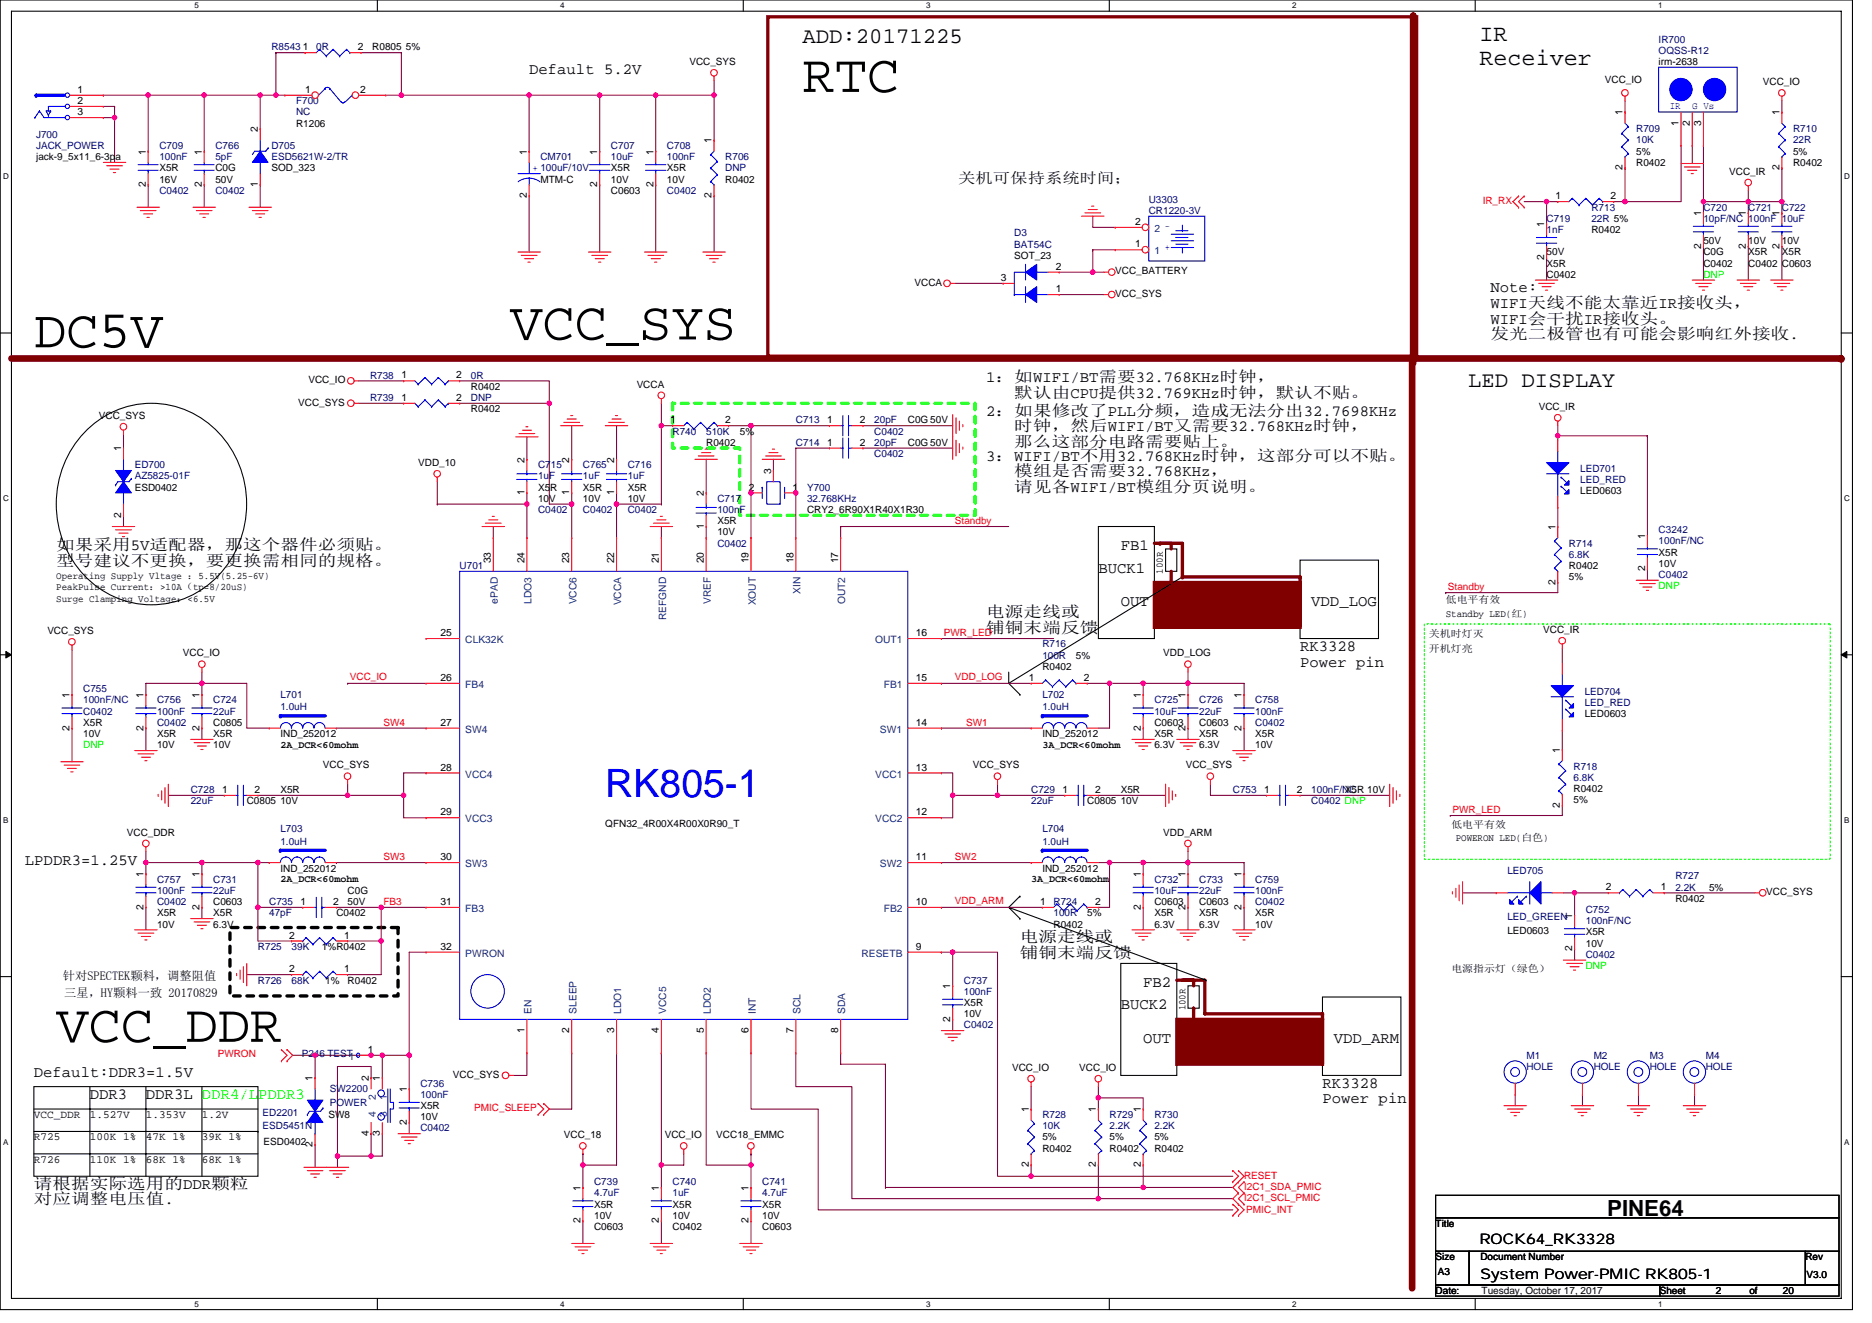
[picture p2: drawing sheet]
<svg xmlns="http://www.w3.org/2000/svg" width="297mm" height="210mm" viewBox="0 0 297 210" stroke-linecap="round" stroke-linejoin="round" font-family="sans-serif">
<defs><g id="words">
<g font-size="8.5">
<text x="127.3" y="14.6">RTC</text>
<text x="80.9" y="53.9">VCC_SYS</text>
<text x="5.4" y="55.1">DC5V</text>
<text x="8.9" y="165.4">VCC_DDR</text>
</g>
<text font-size="6.2" fill="#00f" x="96.1" y="126.5">RK805-1</text>
<g font-size="3.7">
<text x="234.7" y="6.5">IR</text>
<text x="234.7" y="10.2">Receiver</text>
</g>
<g font-size="3.5">
<text x="127.3" y="6.9">ADD:20171225</text>
<text x="233" y="61.5">LED DISPLAY</text>
<text x="255" y="193">PINE64</text>
</g>
<g font-size="2.5">
<text x="84" y="11.7">Default 5.2V</text>
<text x="236.5" y="46.4">Note:</text>
<text x="236.5" y="51.4">WIFI会干扰IR接收头。</text>
<text x="236.5" y="53.8">发光二极管也有可能会影响红外接收.</text>
<text x="236.5" y="48.9">WIFI天线不能太靠近IR接收头，</text>
<text x="156.5" y="60.6">1：如WIFI/BT需要32.768KHz时钟，</text>
<text x="156.5" y="66">2：如果修改了PLL分频，造成无法分出32.7698KHz</text>
<text x="160.9" y="63.1">默认由CPU提供32.769KHz时钟，默认不贴。</text>
<text x="160.9" y="68.5">时钟，然后WIFI/BT又需要32.768KHz时钟，</text>
<text x="160.9" y="70.9">那么这部分电路需要贴上。</text>
<text x="156.5" y="73.1">3：WIFI/BT不用32.768KHz时钟，这部分可以不贴。</text>
<text x="160.9" y="75.6">模组是否需要32.768KHz，</text>
<text x="160.9" y="78">请见各WIFI/BT模组分页说明。</text>
<text x="8.9" y="87.3">如果采用5V适配器，那这个器件必须贴。</text>
<text x="8.9" y="89.8">型号建议不更换，要更换需相同的规格。</text>
<text x="177.8" y="87.3">FB1</text>
<text x="174.3" y="90.9">BUCK1</text>
<text x="156.5" y="98">电源走线或</text>
<text x="156.5" y="100.5">铺铜末端反馈</text>
<text x="177.8" y="96.2">OUT</text>
<text x="208.1" y="96.2">VDD_LOG</text>
<text x="206.3" y="103.3">RK3328</text>
<text x="206.3" y="105.8">Power pin</text>
<text x="4" y="137.3">LPDDR3=1.25V</text>
<text x="161.8" y="149.5">电源走线或</text>
<text x="161.8" y="152">铺铜末端反馈</text>
<text x="177.8" y="160.2">BUCK2</text>
<text x="181.4" y="156.7">FB2</text>
<text x="181.4" y="165.5">OUT</text>
<text x="211.6" y="165.5">VDD_ARM</text>
<text x="5.4" y="170.9">Default:DDR3=1.5V</text>
<text x="209.8" y="172.7">RK3328</text>
<text x="14.3" y="174.4">DDR3</text>
<text x="23.2" y="174.4">DDR3L DDR4/LPDDR3</text>
<text x="209.8" y="175.1">Power pin</text>
<text x="5.4" y="188.7">请根据实际选用的DDR颗粒</text>
<text x="5.4" y="191.1">对应调整电压值.</text>
</g>
<g font-size="2.3">
<text x="152.1" y="29">关机可保持系统时间；</text>
<text x="234.7" y="197.4">ROCK64_RK3328</text>
<text x="234.9" y="202.9">System Power-PMIC RK805-1</text>
</g>
<g font-size="1.9">
<text x="10" y="155.5">针对SPECTEK颗料，调整阻值</text>
<text x="10.2" y="158.3">三星，HY颗料一致 20170829</text>
</g>
<g font-size="1.8">
<text x="5.4" y="177.4">VCC_DDR</text>
<text x="14.3" y="177.4">1.527V</text>
<text x="23.2" y="177.4">1.353V</text>
<text x="32" y="177.4">1.2V</text>
<text x="5.4" y="181">R725</text>
<text x="5.4" y="184.5">R726</text>
<text x="14.3" y="181">100K 1%</text>
<text x="14.3" y="184.5">110K 1%</text>
<text x="23.2" y="184.5">68K 1%</text>
<text x="23.2" y="181">47K 1%</text>
<text x="32" y="184.5">68K 1%</text>
<text x="32" y="181">39K 1%</text>
</g>
<g font-size="1.6" fill="#000080">
<text x="43.1" y="8">R8543</text>
<text x="50.2" y="8">0R</text>
<text x="263.2" y="6.8">IR700</text>
<text x="263.2" y="8.5">OQSS-R12</text>
<text x="47" y="16.5">F700</text>
<text x="5.7" y="23.6">JACK_POWER</text>
<text x="5.7" y="21.9">J700</text>
<text x="25.3" y="23.6">C709</text>
<text x="34.2" y="23.6">C766</text>
<text x="43.1" y="23.6">D705</text>
<text x="47" y="18.3">NC</text>
<text x="96.9" y="23.6">C707</text>
<text x="105.8" y="23.6">C708</text>
<text x="259.6" y="21">R709</text>
<text x="259.6" y="22.8">10K</text>
<text x="284.5" y="21">R710</text>
<text x="284.5" y="22.8">22R</text>
<text x="25.3" y="25.4">100nF</text>
<text x="34.2" y="25.4">5pF</text>
<text x="43.1" y="25.4">ESD5621W-2/TR</text>
<text x="85.7" y="25.4">CM701</text>
<text x="96.9" y="25.4">10uF</text>
<text x="105.8" y="25.4">100nF</text>
<text x="115.1" y="25.4">R706</text>
<text x="115.1" y="27.2">DNP</text>
<text x="25.3" y="30.8">C0402</text>
<text x="34.2" y="30.8">C0402</text>
<text x="105.8" y="30.8">C0402</text>
<text x="182.3" y="32.2">U3303</text>
<text x="182.3" y="34">CR1220-3V</text>
<text x="245.4" y="35.2">C719</text>
<text x="252.5" y="33.4">R713</text>
<text x="252.5" y="35.2">22R 5%</text>
<text x="270.3" y="33.4">C720</text>
<text x="270.3" y="35.2">10pF/NC 100nF 10uF</text>
<text x="277.4" y="33.4">C721</text>
<text x="282.7" y="33.4">C722</text>
<text x="160.9" y="37.5">D3</text>
<text x="160.9" y="39.3">BAT54C</text>
<text x="245.4" y="37">1nF</text>
<text x="58.7" y="63.6">R739</text>
<text x="58.7" y="60.1">R738</text>
<text x="74.7" y="63.6">DNP</text>
<text x="74.7" y="60.1">0R</text>
<text x="106.7" y="69">R740</text>
<text x="112.1" y="69">510K</text>
<text x="126.3" y="70.8">C714</text>
<text x="126.3" y="67.2">C713</text>
<text x="138.7" y="70.8">20pF</text>
<text x="138.7" y="67.2">20pF</text>
<text x="138.7" y="69">C0402</text>
<text x="21.4" y="74.3">ED700</text>
<text x="21.4" y="76.1">AZ5825-01F</text>
<text x="85.4" y="74.3">C715</text>
<text x="85.4" y="76.1">1uF</text>
<text x="92.5" y="74.3">C765</text>
<text x="92.5" y="76.1">1uF</text>
<text x="99.6" y="74.3">C716</text>
<text x="99.6" y="76.1">1uF</text>
<text x="128.1" y="77.9">Y700</text>
<text x="138.7" y="72.5">C0402</text>
<text x="250.7" y="74.8">LED701</text>
<text x="250.7" y="76.6">LED_RED</text>
<text x="85.4" y="81.4">C0402</text>
<text x="92.5" y="81.4">C0402</text>
<text x="99.6" y="81.4">C0402</text>
<text x="113.8" y="79.7">C717</text>
<text x="113.8" y="81.4">100nF</text>
<text x="128.1" y="79.7">32.768KHz</text>
<text x="113.8" y="86.8">C0402</text>
<text x="249" y="86.8">R714</text>
<text x="249" y="88.5">6.8K</text>
<text x="263.2" y="84.6">C3242</text>
<text x="263.2" y="86.4">100nF/NC</text>
<text x="72.9" y="90.3">U701</text>
<text x="263.2" y="91.7">C0402</text>
<text x="165.4" y="102.8">R716</text>
<text x="165.4" y="104.5">100R</text>
<text x="13.2" y="109.9">C755</text>
<text x="13.2" y="111.7">100nF/NC</text>
<text x="13.2" y="113.4">C0402</text>
<text x="24.9" y="111.7">C756</text>
<text x="24.9" y="113.4">100nF</text>
<text x="33.8" y="111.7">C724</text>
<text x="33.8" y="113.4">22uF</text>
<text x="44.5" y="110.8">L701</text>
<text x="44.5" y="112.7">1.0uH</text>
<text x="165.4" y="110.8">L702</text>
<text x="165.4" y="112.7">1.0uH</text>
<text x="183.2" y="111.7">C725</text>
<text x="183.2" y="113.4">10uF</text>
<text x="190.3" y="111.7">C726</text>
<text x="190.3" y="113.4">22uF</text>
<text x="199.2" y="111.7">C758</text>
<text x="199.2" y="113.4">100nF</text>
<text x="251.5" y="110.2">LED704</text>
<text x="251.5" y="112">LED_RED</text>
<text x="24.9" y="115.2">C0402</text>
<text x="199.2" y="115.2">C0402</text>
<text x="30.3" y="125.9">C728</text>
<text x="163.6" y="125.9">C729</text>
<text x="195.6" y="125.9">C753</text>
<text x="208.1" y="125.9">100nF/NC</text>
<text x="249.7" y="122.2">R718</text>
<text x="249.7" y="123.9">6.8K</text>
<text x="30.3" y="127.7">22uF</text>
<text x="163.6" y="127.7">22uF</text>
<text x="208.1" y="127.7">C0402 DNP</text>
<text x="44.5" y="132.1">L703</text>
<text x="44.5" y="134">1.0uH</text>
<text x="165.4" y="132.1">L704</text>
<text x="165.4" y="134">1.0uH</text>
<text x="24.9" y="140.1">C757</text>
<text x="24.9" y="141.9">100nF</text>
<text x="24.9" y="143.7">C0402</text>
<text x="33.8" y="140.1">C731</text>
<text x="33.8" y="141.9">22uF</text>
<text x="42.7" y="143.7">C735</text>
<text x="167.2" y="143.7">R724</text>
<text x="183.2" y="140.1">C732</text>
<text x="183.2" y="141.9">10uF</text>
<text x="190.3" y="140.1">C733</text>
<text x="190.3" y="141.9">22uF</text>
<text x="199.2" y="140.1">C759</text>
<text x="199.2" y="141.9">100nF</text>
<text x="199.2" y="143.7">C0402</text>
<text x="239.2" y="138.7">LED705</text>
<text x="265.8" y="139.6">R727</text>
<text x="265.8" y="141.4">2.2K</text>
<text x="42.7" y="145.4">47pF</text>
<text x="167.2" y="145.4">100R</text>
<text x="239.2" y="146">LED_GREEN</text>
<text x="251.6" y="144.9">C752</text>
<text x="251.6" y="146.7">100nF/NC</text>
<text x="40.9" y="150.8">R725</text>
<text x="46.3" y="150.8">39K</text>
<text x="251.6" y="152">C0402</text>
<text x="40.9" y="156.1">R726</text>
<text x="46.3" y="156.1">68K</text>
<text x="152.9" y="156.1">C737</text>
<text x="152.9" y="157.9">100nF</text>
<text x="47.9" y="167.8">P246 TEST1</text>
<text x="152.9" y="163.2">C0402</text>
<text x="52.3" y="173.4">SW2200</text>
<text x="66.7" y="172.5">C736</text>
<text x="242.2" y="168">M1</text>
<text x="242.2" y="169.8">HOLE</text>
<text x="252.9" y="168">M2</text>
<text x="252.9" y="169.8">HOLE</text>
<text x="261.8" y="168">M3</text>
<text x="261.8" y="169.8">HOLE</text>
<text x="270.7" y="168">M4</text>
<text x="270.7" y="169.8">HOLE</text>
<text x="41.7" y="177.1">ED2201</text>
<text x="41.7" y="179.2">ESD5451N</text>
<text x="52.3" y="175.5">POWER</text>
<text x="66.7" y="174.2">100nF</text>
<text x="66.7" y="179.6">C0402</text>
<text x="165.4" y="177.4">R728</text>
<text x="165.4" y="179.2">10K</text>
<text x="176.1" y="177.4">R729</text>
<text x="176.1" y="179.2">2.2K</text>
<text x="183.2" y="177.4">R730</text>
<text x="183.2" y="179.2">2.2K</text>
<text x="94.3" y="188.1">C739</text>
<text x="94.3" y="189.9">4.7uF</text>
<text x="106.7" y="188.1">C740</text>
<text x="106.7" y="189.9">1uF</text>
<text x="120.9" y="188.1">C741</text>
<text x="120.9" y="189.9">4.7uF</text>
</g>
<g font-size="1.6">
<text x="48" y="8">1</text>
<text x="56.8" y="8">2</text>
<text x="59.1" y="8">R0805 5%</text>
<text x="109.4" y="10.3">VCC_SYS</text>
<text x="263.2" y="10.3">irm-2638</text>
<text x="12.3" y="16.5">2</text>
<text x="12.3" y="14.7">1</text>
<text x="48.4" y="14.7">1</text>
<text x="57.1" y="14.7">2</text>
<text x="254.7" y="13.1">VCC_IO</text>
<text x="279.7" y="13.5">VCC_IO</text>
<text x="12.3" y="18.3">3</text>
<text x="40.9" y="21" transform="rotate(-90 40.9 21)">2</text>
<text x="47" y="20.1">R1206</text>
<text x="112.9" y="22.8" transform="rotate(-90 112.9 22.8)">1</text>
<text x="257.5" y="18.3" transform="rotate(-90 257.5 18.3)">1</text>
<text x="266.4" y="19.9" transform="rotate(-90 266.4 19.9)">1</text>
<text x="268.1" y="19.9" transform="rotate(-90 268.1 19.9)">2</text>
<text x="269.9" y="19.9" transform="rotate(-90 269.9 19.9)">3</text>
<text x="282.4" y="18.3" transform="rotate(-90 282.4 18.3)">1</text>
<text x="5.7" y="25.4">jack-9_5x11_6-3pa</text>
<text x="23.1" y="29.7" transform="rotate(-90 23.1 29.7)">2</text>
<text x="23.1" y="24.5" transform="rotate(-90 23.1 24.5)">1</text>
<text x="25.3" y="27.2">X5R</text>
<text x="25.3" y="29">16V</text>
<text x="32" y="29.7" transform="rotate(-90 32 29.7)">2</text>
<text x="32" y="24.5" transform="rotate(-90 32 24.5)">1</text>
<text x="34.2" y="27.2">C0G</text>
<text x="34.2" y="29">50V</text>
<text x="40.9" y="29.7" transform="rotate(-90 40.9 29.7)">1</text>
<text x="43.1" y="27.2">SOD_323</text>
<text x="83.6" y="24.5" transform="rotate(-90 83.6 24.5)">1</text>
<text x="85.7" y="29">MTM-C</text>
<text x="94.8" y="29.7" transform="rotate(-90 94.8 29.7)">2</text>
<text x="94.8" y="24.5" transform="rotate(-90 94.8 24.5)">1</text>
<text x="96.9" y="27.2">X5R</text>
<text x="96.9" y="29">10V</text>
<text x="103.7" y="29.7" transform="rotate(-90 103.7 29.7)">2</text>
<text x="103.7" y="24.5" transform="rotate(-90 103.7 24.5)">1</text>
<text x="105.8" y="27.2">X5R</text>
<text x="105.8" y="29">10V</text>
<text x="115.1" y="29">R0402</text>
<text x="257.5" y="27.1" transform="rotate(-90 257.5 27.1)">2</text>
<text x="259.6" y="26.3">R0402</text>
<text x="259.6" y="24.5">5%</text>
<text x="274.4" y="27.7">VCC_IR</text>
<text x="282.4" y="27.1" transform="rotate(-90 282.4 27.1)">2</text>
<text x="284.5" y="26.3">R0402</text>
<text x="284.5" y="24.5">5%</text>
<text x="83.6" y="31.5" transform="rotate(-90 83.6 31.5)">2</text>
<text x="96.9" y="30.8">C0603</text>
<text x="112.9" y="31.5" transform="rotate(-90 112.9 31.5)">2</text>
<text x="180.1" y="35.7">2</text>
<text x="246.8" y="31.6">1</text>
<text x="255.5" y="31.6">2</text>
<text x="269.9" y="34.3" transform="rotate(-90 269.9 34.3)">1</text>
<text x="277" y="34.3" transform="rotate(-90 277 34.3)">1</text>
<text x="282.4" y="34.3" transform="rotate(-90 282.4 34.3)">1</text>
<text x="160.9" y="41.1">SOT_23</text>
<text x="180.1" y="39.3">1</text>
<text x="245" y="41.3" transform="rotate(-90 245 41.3)">2</text>
<text x="245" y="36.1" transform="rotate(-90 245 36.1)">1</text>
<text x="245.4" y="40.5">50V</text>
<text x="252.5" y="37">R0402</text>
<text x="269.9" y="39.5" transform="rotate(-90 269.9 39.5)">2</text>
<text x="270.3" y="40.5">C0G</text>
<text x="270.3" y="38.8">50V</text>
<text x="277" y="39.5" transform="rotate(-90 277 39.5)">2</text>
<text x="277.4" y="40.5">X5R</text>
<text x="277.4" y="38.8">10V</text>
<text x="282.4" y="39.5" transform="rotate(-90 282.4 39.5)">2</text>
<text x="282.7" y="40.5">X5R</text>
<text x="282.7" y="38.8">10V</text>
<text x="145.1" y="45.3">VCCA</text>
<text x="158.8" y="44.6">3</text>
<text x="167.5" y="46.4">1</text>
<text x="167.5" y="42.8">2</text>
<text x="176.9" y="43.6">VCC_BATTERY</text>
<text x="176.9" y="47.1">VCC_SYS</text>
<text x="245.4" y="44.1">C0402</text>
<text x="245.4" y="42.3">X5R</text>
<text x="270.3" y="42.3">C0402</text>
<text x="277.4" y="42.3">C0402 C0603</text>
<text x="47.3" y="64.4">VCC_SYS</text>
<text x="48.9" y="60.8">VCC_IO</text>
<text x="63.7" y="63.6">1</text>
<text x="63.7" y="60.1">1</text>
<text x="72.4" y="63.6">2</text>
<text x="72.4" y="60.1">2</text>
<text x="74.7" y="65.4">R0402</text>
<text x="74.7" y="61.9">R0402</text>
<text x="101" y="61.5">VCCA</text>
<text x="244.2" y="65.1">VCC_IR</text>
<text x="15.7" y="66.5">VCC_SYS</text>
<text x="19.2" y="71.6" transform="rotate(-90 19.2 71.6)">1</text>
<text x="106.4" y="67.2">1</text>
<text x="112.1" y="70.8">R0402</text>
<text x="115.1" y="67.2">2</text>
<text x="117.4" y="69">5%</text>
<text x="131.3" y="70.7">1</text>
<text x="131.3" y="67.2">1</text>
<text x="136.4" y="70.7">2</text>
<text x="136.4" y="67.2">2</text>
<text x="144.1" y="70.8">C0G 50V</text>
<text x="144.1" y="67.2">C0G 50V</text>
<text x="21.4" y="77.9">ESD0402</text>
<text x="66.4" y="74">VDD_10</text>
<text x="83.2" y="73.4" transform="rotate(-90 83.2 73.4)">2</text>
<text x="85.4" y="77.9">X5R</text>
<text x="90.3" y="73.4" transform="rotate(-90 90.3 73.4)">2</text>
<text x="92.5" y="77.9">X5R</text>
<text x="97.4" y="73.4" transform="rotate(-90 97.4 73.4)">2</text>
<text x="99.6" y="77.9">X5R</text>
<text x="118.8" y="77.9">2</text>
<text x="122.3" y="75.2" transform="rotate(-90 122.3 75.2)">3</text>
<text x="125.7" y="77.9">1</text>
<text x="19.2" y="82.2" transform="rotate(-90 19.2 82.2)">2</text>
<text x="83.2" y="78.6" transform="rotate(-90 83.2 78.6)">1</text>
<text x="85.4" y="79.7">10V</text>
<text x="90.3" y="78.6" transform="rotate(-90 90.3 78.6)">1</text>
<text x="92.5" y="79.7">10V</text>
<text x="97.4" y="78.6" transform="rotate(-90 97.4 78.6)">1</text>
<text x="99.6" y="79.7">10V</text>
<text x="111.7" y="83.9" transform="rotate(-90 111.7 83.9)">1</text>
<text x="111.7" y="78.8" transform="rotate(-90 111.7 78.8)">2</text>
<text x="113.8" y="83.2">X5R</text>
<text x="128.1" y="81.4">CRY2_6R90X1R40X1R30</text>
<text x="250.7" y="78.4">LED0603</text>
<text x="77.9" y="89.4" transform="rotate(-90 77.9 89.4)">33</text>
<text x="83.2" y="89.4" transform="rotate(-90 83.2 89.4)">24</text>
<text x="90.3" y="89.4" transform="rotate(-90 90.3 89.4)">23</text>
<text x="97.4" y="89.4" transform="rotate(-90 97.4 89.4)">22</text>
<text x="104.6" y="89.4" transform="rotate(-90 104.6 89.4)">21</text>
<text x="111.7" y="89.4" transform="rotate(-90 111.7 89.4)">20</text>
<text x="113.8" y="85">10V</text>
<text x="118.8" y="89.4" transform="rotate(-90 118.8 89.4)">19</text>
<text x="125.9" y="89.4" transform="rotate(-90 125.9 89.4)">18</text>
<text x="133" y="89.4" transform="rotate(-90 133 89.4)">17</text>
<text x="246.8" y="84.1" transform="rotate(-90 246.8 84.1)">1</text>
<text x="261" y="85.5" transform="rotate(-90 261 85.5)">1</text>
<text x="263.2" y="88.2">X5R</text>
<text x="263.2" y="90">10V</text>
<text x="8.9" y="91.9">Operating Supply Vltage ：5.5V(5.25-6V)</text>
<text x="8.9" y="95.5">Surge Clamping Voltage：&lt;6.5V</text>
<text x="8.9" y="93.7">PeakPulse Current：&gt;10A（tp=8/20uS)</text>
<text x="184.5" y="91" transform="rotate(-90 184.5 91)">100R</text>
<text x="229.4" y="95.7">低电平有效</text>
<text x="246.8" y="92.8" transform="rotate(-90 246.8 92.8)">2</text>
<text x="249" y="90.3">R0402</text>
<text x="249" y="92.1">5%</text>
<text x="261" y="90.7" transform="rotate(-90 261 90.7)">2</text>
<text x="7.5" y="100.6">VCC_SYS</text>
<text x="69.9" y="101">25</text>
<text x="145.3" y="101">16</text>
<text x="226.7" y="101.2">关机时灯灭</text>
<text x="229.4" y="98">Standby LED(红)</text>
<text x="244.9" y="100.5">VCC_IR</text>
<text x="29" y="104.2">VCC_IO</text>
<text x="165.4" y="106.3">R0402</text>
<text x="170.7" y="104.5">5%</text>
<text x="184.6" y="104.2">VDD_LOG</text>
<text x="226.7" y="103.5">开机灯亮</text>
<text x="11" y="110.8" transform="rotate(-90 11 110.8)">1</text>
<text x="22.8" y="110.8" transform="rotate(-90 22.8 110.8)">1</text>
<text x="31.7" y="110.8" transform="rotate(-90 31.7 110.8)">1</text>
<text x="69.9" y="108.1">26</text>
<text x="145.3" y="108.1">15</text>
<text x="163.3" y="108.1">1</text>
<text x="172" y="108.1">2</text>
<text x="181" y="110.8" transform="rotate(-90 181 110.8)">1</text>
<text x="188.1" y="110.8" transform="rotate(-90 188.1 110.8)">1</text>
<text x="197" y="110.8" transform="rotate(-90 197 110.8)">1</text>
<text x="251.5" y="113.8">LED0603</text>
<text x="11" y="116" transform="rotate(-90 11 116)">2</text>
<text x="13.2" y="115.2">X5R</text>
<text x="13.2" y="117">10V</text>
<text x="22.8" y="116" transform="rotate(-90 22.8 116)">2</text>
<text x="24.9" y="117">X5R</text>
<text x="24.9" y="118.8">10V</text>
<text x="31.7" y="116" transform="rotate(-90 31.7 116)">2</text>
<text x="33.8" y="115.2">C0805</text>
<text x="33.8" y="117">X5R</text>
<text x="33.8" y="118.8">10V</text>
<text x="44.5" y="118.7">2A_DCR&lt;60mohm</text>
<text x="44.5" y="117">IND_252012</text>
<text x="69.9" y="115.2">27</text>
<text x="145.3" y="115.2">14</text>
<text x="165.4" y="118.7">3A_DCR&lt;60mohm</text>
<text x="165.4" y="117">IND_252012</text>
<text x="181" y="116" transform="rotate(-90 181 116)">2</text>
<text x="183.2" y="115.2">C0603</text>
<text x="183.2" y="117">X5R</text>
<text x="183.2" y="118.8">6.3V</text>
<text x="188.1" y="116" transform="rotate(-90 188.1 116)">2</text>
<text x="190.3" y="115.2">C0603</text>
<text x="190.3" y="117">X5R</text>
<text x="190.3" y="118.8">6.3V</text>
<text x="197" y="116" transform="rotate(-90 197 116)">2</text>
<text x="199.2" y="117">X5R</text>
<text x="199.2" y="118.8">10V</text>
<text x="247.5" y="119.5" transform="rotate(-90 247.5 119.5)">1</text>
<text x="35.2" y="125.9">1</text>
<text x="40.4" y="125.9">2</text>
<text x="44.5" y="125.9">X5R</text>
<text x="51.2" y="122">VCC_SYS</text>
<text x="69.9" y="122.3">28</text>
<text x="145.3" y="122.3">13</text>
<text x="154.4" y="122">VCC_SYS</text>
<text x="168.6" y="125.9">1</text>
<text x="173.8" y="125.9">2</text>
<text x="177.8" y="125.9">X5R</text>
<text x="188.1" y="122">VCC_SYS</text>
<text x="200.6" y="125.9">1</text>
<text x="205.8" y="125.9">2</text>
<text x="213.4" y="125.9">X5R 10V</text>
<text x="249.7" y="125.7">R0402</text>
<text x="39.2" y="127.7">C0805</text>
<text x="44.5" y="127.7">10V</text>
<text x="69.9" y="129.4">29</text>
<text x="96.1" y="131.2">QFN32_4R00X4R00X0R90_T</text>
<text x="145.3" y="129.4">12</text>
<text x="172.5" y="127.7">C0805</text>
<text x="177.8" y="127.7">10V</text>
<text x="230.3" y="131.4">低电平有效</text>
<text x="247.5" y="128.2" transform="rotate(-90 247.5 128.2)">2</text>
<text x="249.7" y="127.5">5%</text>
<text x="20.1" y="132.6">VCC_DDR</text>
<text x="69.9" y="136.5">30</text>
<text x="145.3" y="136.5">11</text>
<text x="184.6" y="132.6">VDD_ARM</text>
<text x="231" y="133.5">POWERON LED(白色)</text>
<text x="22.8" y="139.2" transform="rotate(-90 22.8 139.2)">1</text>
<text x="31.7" y="139.2" transform="rotate(-90 31.7 139.2)">1</text>
<text x="33.8" y="143.7">C0603</text>
<text x="44.5" y="140">2A_DCR&lt;60mohm</text>
<text x="44.5" y="138.3">IND_252012</text>
<text x="47.7" y="143.6">1</text>
<text x="52.8" y="143.6">2</text>
<text x="55.2" y="141.9">C0G</text>
<text x="55.2" y="143.7">50V</text>
<text x="69.9" y="143.6">31</text>
<text x="145.3" y="143.6">10</text>
<text x="163.6" y="140">3A_DCR&lt;60mohm</text>
<text x="165" y="143.6">1</text>
<text x="165.4" y="138.3">IND_252012</text>
<text x="173.8" y="143.6">2</text>
<text x="181" y="139.2" transform="rotate(-90 181 139.2)">1</text>
<text x="183.2" y="143.7">C0603</text>
<text x="188.1" y="139.2" transform="rotate(-90 188.1 139.2)">1</text>
<text x="190.3" y="143.7">C0603</text>
<text x="197" y="139.2" transform="rotate(-90 197 139.2)">1</text>
<text x="254.8" y="141.3">2</text>
<text x="263.5" y="141.3">1</text>
<text x="265.8" y="143.1">R0402</text>
<text x="271.2" y="141.4">5%</text>
<text x="280.2" y="142">VCC_SYS</text>
<text x="22.8" y="144.4" transform="rotate(-90 22.8 144.4)">2</text>
<text x="24.9" y="145.4">X5R</text>
<text x="24.9" y="147.2">10V</text>
<text x="31.7" y="144.4" transform="rotate(-90 31.7 144.4)">2</text>
<text x="33.8" y="145.4">X5R</text>
<text x="33.8" y="147.2">6.3V</text>
<text x="45.9" y="149">2</text>
<text x="53.4" y="145.4">C0402</text>
<text x="54.6" y="149">1</text>
<text x="167.2" y="147.2">R0402</text>
<text x="172.5" y="145.4">5%</text>
<text x="181" y="144.4" transform="rotate(-90 181 144.4)">2</text>
<text x="183.2" y="145.4">X5R</text>
<text x="183.2" y="147.2">6.3V</text>
<text x="188.1" y="144.4" transform="rotate(-90 188.1 144.4)">2</text>
<text x="190.3" y="145.4">X5R</text>
<text x="190.3" y="147.2">6.3V</text>
<text x="197" y="144.4" transform="rotate(-90 197 144.4)">2</text>
<text x="199.2" y="145.4">X5R</text>
<text x="199.2" y="147.2">10V</text>
<text x="239.2" y="148.3">LED0603</text>
<text x="249.5" y="145.8" transform="rotate(-90 249.5 145.8)">1</text>
<text x="251.6" y="148.5">X5R</text>
<text x="45.9" y="154.3">2</text>
<text x="51.1" y="150.8">1%R0402</text>
<text x="54.6" y="154.3">1</text>
<text x="69.9" y="150.7">32</text>
<text x="145.3" y="150.7">9</text>
<text x="230.3" y="154.3">电源指示灯（绿色）</text>
<text x="249.5" y="151" transform="rotate(-90 249.5 151)">2</text>
<text x="251.6" y="150.2">10V</text>
<text x="51.6" y="156.1">1%</text>
<text x="55.2" y="156.1">R0402</text>
<text x="150.8" y="157" transform="rotate(-90 150.8 157)">1</text>
<text x="152.9" y="159.7">X5R</text>
<text x="152.9" y="161.4">10V</text>
<text x="188.1" y="160.4" transform="rotate(-90 188.1 160.4)">100R</text>
<text x="58.4" y="167.1">1</text>
<text x="83.2" y="164" transform="rotate(-90 83.2 164)">1</text>
<text x="90.3" y="164" transform="rotate(-90 90.3 164)">2</text>
<text x="97.4" y="164" transform="rotate(-90 97.4 164)">3</text>
<text x="104.6" y="164" transform="rotate(-90 104.6 164)">4</text>
<text x="111.7" y="164" transform="rotate(-90 111.7 164)">5</text>
<text x="118.8" y="164" transform="rotate(-90 118.8 164)">6</text>
<text x="125.9" y="164" transform="rotate(-90 125.9 164)">7</text>
<text x="133" y="164" transform="rotate(-90 133 164)">8</text>
<text x="150.8" y="162.2" transform="rotate(-90 150.8 162.2)">2</text>
<text x="49.6" y="171.6" transform="rotate(-90 49.6 171.6)">1</text>
<text x="58.5" y="171.6" transform="rotate(-90 58.5 171.6)">2</text>
<text x="60.3" y="171.6" transform="rotate(-90 60.3 171.6)">1</text>
<text x="64.6" y="173.4" transform="rotate(-90 64.6 173.4)">1</text>
<text x="71.9" y="171">VCC_SYS</text>
<text x="160.6" y="170">VCC_IO</text>
<text x="171.3" y="170">VCC_IO</text>
<text x="52.1" y="177.4">SW8</text>
<text x="64.6" y="178.5" transform="rotate(-90 64.6 178.5)">2</text>
<text x="66.7" y="176">X5R</text>
<text x="66.7" y="177.8">10V</text>
<text x="163.2" y="176.6" transform="rotate(-90 163.2 176.6)">1</text>
<text x="173.9" y="176.6" transform="rotate(-90 173.9 176.6)">1</text>
<text x="181" y="176.6" transform="rotate(-90 181 176.6)">1</text>
<text x="41.8" y="181.7">ESD0402</text>
<text x="49.6" y="182.1" transform="rotate(-90 49.6 182.1)">2</text>
<text x="58.5" y="180.3" transform="rotate(-90 58.5 180.3)">4</text>
<text x="60.3" y="180.3" transform="rotate(-90 60.3 180.3)">3</text>
<text x="89.5" y="180.6">VCC_18</text>
<text x="105.5" y="180.6">VCC_IO</text>
<text x="113.7" y="180.6">VCC18_EMMC</text>
<text x="163.2" y="185.3" transform="rotate(-90 163.2 185.3)">2</text>
<text x="165.4" y="182.8">R0402</text>
<text x="165.4" y="181">5%</text>
<text x="173.9" y="185.3" transform="rotate(-90 173.9 185.3)">2</text>
<text x="176.1" y="182.8">R0402</text>
<text x="176.1" y="181">5%</text>
<text x="181" y="185.3" transform="rotate(-90 181 185.3)">2</text>
<text x="183.2" y="182.8">R0402</text>
<text x="183.2" y="181">5%</text>
<text x="92.1" y="189" transform="rotate(-90 92.1 189)">1</text>
<text x="94.3" y="191.7">X5R</text>
<text x="104.6" y="189" transform="rotate(-90 104.6 189)">1</text>
<text x="106.7" y="191.7">X5R</text>
<text x="118.8" y="189" transform="rotate(-90 118.8 189)">1</text>
<text x="120.9" y="191.7">X5R</text>
<text x="92.1" y="194.2" transform="rotate(-90 92.1 194.2)">2</text>
<text x="94.3" y="195.2">C0603</text>
<text x="94.3" y="193.4">10V</text>
<text x="104.6" y="194.2" transform="rotate(-90 104.6 194.2)">2</text>
<text x="106.7" y="195.2">C0402</text>
<text x="106.7" y="193.4">10V</text>
<text x="118.8" y="194.2" transform="rotate(-90 118.8 194.2)">2</text>
<text x="120.9" y="195.2">C0603</text>
<text x="120.9" y="193.4">10V</text>
<text x="227.8" y="194.7">Title</text>
<text x="227.8" y="200">Size</text>
<text x="228.2" y="202.3">A3</text>
<text x="234.9" y="200">Document Number</text>
<text x="286.5" y="200">Rev</text>
<text x="286.7" y="202.9">V3.0</text>
<text x="227.8" y="205.4">Date:</text>
<text x="235.1" y="205.4">Tuesday, October 17, 2017</text>
<text x="263.4" y="205.4">Sheet</text>
<text x="272.2" y="205.4">2</text>
<text x="277.6" y="205.4">of</text>
<text x="282.9" y="205.4">20</text>
</g>
<g font-size="1.6" fill="#00f">
<text x="265" y="17.3">IR</text>
<text x="268.5" y="17.3">G Vs</text>
<text x="84.5" y="27.2">+ 100uF/10V</text>
<text x="185.7" y="35.5" transform="rotate(180 185.7 35.5)">-</text>
<text x="185.7" y="38.9" transform="rotate(180 185.7 38.9)">+</text>
</g>
<g font-size="1.6" fill="#f00">
<text x="235.3" y="32.4">IR_RX</text>
<text x="151.5" y="83.2">Standby</text>
<text x="229.8" y="93.7">Standby</text>
<text x="149.8" y="100.9">PWR_LED</text>
<text x="55.5" y="108">VCC_IO</text>
<text x="151.5" y="108">VDD_LOG</text>
<text x="60.9" y="115.2">SW4</text>
<text x="153.3" y="115.2">SW1</text>
<text x="230.5" y="129">PWR_LED</text>
<text x="60.9" y="136.5">SW3</text>
<text x="151.5" y="136.5">SW2</text>
<text x="60.9" y="143.7">FB3</text>
<text x="151.5" y="143.6">VDD_ARM</text>
<text x="34.5" y="167.8">PWRON</text>
<text x="75.2" y="176.4">PMIC_SLEEP</text>
<text x="197.4" y="187">RESET</text>
<text x="197.4" y="188.8">I2C1_SDA_PMIC</text>
<text x="197.4" y="190.6">I2C1_SCL_PMIC</text>
<text x="197.8" y="192.6">PMIC_INT</text>
</g>
<g font-size="1.6" fill="#004080">
<text x="183.2" y="40.4">1</text>
<text x="183.2" y="36.8">2</text>
<text x="79" y="95.8" transform="rotate(-90 79 95.8)">ePAD</text>
<text x="84.3" y="95.8" transform="rotate(-90 84.3 95.8)">LDO3</text>
<text x="91.5" y="95.9" transform="rotate(-90 91.5 95.9)">VCC6</text>
<text x="112.8" y="95.9" transform="rotate(-90 112.8 95.9)">VREF</text>
<text x="127" y="94.3" transform="rotate(-90 127 94.3)">XIN</text>
<text x="134.1" y="95.9" transform="rotate(-90 134.1 95.9)">OUT2</text>
<text x="98.6" y="96.1" transform="rotate(-90 98.6 96.1)">VCCA</text>
<text x="105.7" y="98.5" transform="rotate(-90 105.7 98.5)">REFGND</text>
<text x="119.9" y="96.1" transform="rotate(-90 119.9 96.1)">XOUT</text>
<text x="73.8" y="102.1">CLK32K</text>
<text x="138.9" y="102.1">OUT1</text>
<text x="73.8" y="109.2">FB4</text>
<text x="140.2" y="109.2">FB1</text>
<text x="73.8" y="116.3">SW4</text>
<text x="139.6" y="116.3">SW1</text>
<text x="73.8" y="123.4">VCC4</text>
<text x="138.9" y="123.4">VCC1</text>
<text x="73.8" y="130.5">VCC3</text>
<text x="138.9" y="130.5">VCC2</text>
<text x="73.8" y="137.6">SW3</text>
<text x="139.6" y="137.6">SW2</text>
<text x="73.8" y="144.7">FB3</text>
<text x="140.2" y="144.7">FB2</text>
<text x="73.8" y="151.8">PWRON</text>
<text x="136.7" y="151.8">RESETB</text>
<text x="84.3" y="160.9" transform="rotate(-90 84.3 160.9)">EN</text>
<text x="91.5" y="160.9" transform="rotate(-90 91.5 160.9)">SLEEP</text>
<text x="98.6" y="160.9" transform="rotate(-90 98.6 160.9)">LDO1</text>
<text x="105.7" y="160.9" transform="rotate(-90 105.7 160.9)">VCC5</text>
<text x="112.8" y="160.9" transform="rotate(-90 112.8 160.9)">LDO2</text>
<text x="119.9" y="160.9" transform="rotate(-90 119.9 160.9)">INT</text>
<text x="127" y="160.9" transform="rotate(-90 127 160.9)">SCL</text>
<text x="134.1" y="160.9" transform="rotate(-90 134.1 160.9)">SDA</text>
<text x="59.6" y="177.3" transform="rotate(-90 59.6 177.3)">4</text>
<text x="59.6" y="174.6" transform="rotate(-90 59.6 174.6)">2</text>
<text x="61.4" y="177.3" transform="rotate(-90 61.4 177.3)">3</text>
<text x="61.4" y="174.6" transform="rotate(-90 61.4 174.6)">1</text>
</g>
<g font-size="1.6" fill="#0f0">
<text x="270.3" y="44.1">DNP</text>
<text x="263.2" y="93.5">DNP</text>
<text x="13.2" y="118.8">DNP</text>
<text x="251.6" y="153.8">DNP</text>
</g>
<g font-size="1.3">
<text x="30.8" y="1.3">5</text>
<text x="88.9" y="1.3">4</text>
<text x="147" y="1.3">3</text>
<text x="205" y="1.3">2</text>
<text x="263.1" y="1.3">1</text>
<text x=".5" y="28.4">D</text>
<text x="292.6" y="28.4">D</text>
<text x=".5" y="79.5">C</text>
<text x="292.6" y="79.5">C</text>
<text x=".5" y="130.6">B</text>
<text x="292.6" y="130.6">B</text>
<text x=".5" y="181.7">A</text>
<text x="292.6" y="181.7">A</text>
<text x="30.8" y="207.4">5</text>
<text x="88.9" y="207.4">4</text>
<text x="147" y="207.4">3</text>
<text x="205" y="207.4">2</text>
<text x="263.1" y="207.4">1</text>
</g>
</g></defs>
<path d="M0 0h293.9v207.9h-293.9zM1.8 1.8h290.4v204.3h-290.4z" fill="none" stroke="#000" stroke-width=".17"/>
<g fill="#fff">
<path d="M30.8 .2h.7v1.4h-.7z"/>
<path d="M30.8 206.3h.7v1.4h-.7z"/>
</g>
<path d="M59.9 0v1.8M59.9 206.1v1.8" fill="none" stroke="#000" stroke-width=".17"/>
<g fill="#fff">
<path d="M88.9 .2h.7v1.4h-.7z"/>
<path d="M88.9 206.3h.7v1.4h-.7z"/>
</g>
<path d="M117.9 0v1.8M117.9 206.1v1.8" fill="none" stroke="#000" stroke-width=".17"/>
<g fill="#fff">
<path d="M147 .2h.7v1.4h-.7z"/>
<path d="M147 206.3h.7v1.4h-.7z"/>
</g>
<path d="M176 0v1.8M176 206.1v1.8" fill="none" stroke="#000" stroke-width=".17"/>
<g fill="#fff">
<path d="M205 .2h.7v1.4h-.7z"/>
<path d="M205 206.3h.7v1.4h-.7z"/>
</g>
<path d="M234.1 0v1.8M234.1 206.1v1.8" fill="none" stroke="#000" stroke-width=".17"/>
<g fill="#fff">
<path d="M263.1 .2h.7v1.4h-.7z"/>
<path d="M263.1 206.3h.7v1.4h-.7z"/>
<path d="M.5 27.3h.9v1.4h-.9z"/>
<path d="M292.6 27.3h.9v1.4h-.9z"/>
<path d="M.5 78.4h.9v1.4h-.9z"/>
<path d="M292.6 78.4h.9v1.4h-.9z"/>
</g>
<path d="M0 52.9h1.8M292.2 52.9h1.7" fill="none" stroke="#000" stroke-width=".17"/>
<g fill="#fff">
<path d="M.5 129.5h.8v1.4h-.8z"/>
<path d="M292.6 129.5h.9v1.4h-.9z"/>
</g>
<path d="M0 103.9h1.8M292.2 103.9h1.7" fill="none" stroke="#000" stroke-width=".17"/>
<path d="M.9 103.4l.9 .5-.9 .5zM292.2 103.9l.8-.5v1z" fill="#000" stroke="#000" stroke-width=".16"/>
<g fill="#fff">
<path d="M.5 180.5h.8v1.4h-.8z"/>
<path d="M292.6 180.5h.9v1.4h-.9z"/>
</g>
<g fill="none" stroke="#000" stroke-width=".17">
<path d="M13.3 68.7a14.7 14.7 0 0 1 24 3.7 16.3 16.3 0 0 1-8.8 22.9 15 15 0 0 1-18.9-10.6 16.7 16.7 0 0 1 3.7-16zM174.3 83.6h8.9v17.7h-8.9zM185 87.1h1.7v3.6h-1.7zM187.6 91.6h.1M187.6 91.6l-27.5 16.9M206.3 88.9h12.4v12.4h-12.4zM160.1 106.7v1.8M160.1 108.5l1.7 1.7M161.8 110.2h.1M0 155h1.8M160.1 144l31.2 11.6M160.1 144l1.7 1.8"/>
<path d="M161.8 142.2h.1M161.8 145.8h.1M161.8 142.2l-1.7 1.8M177.8 152.9h8.9v17.8h-8.9zM188.5 156.5h1.8v3.5h-1.8zM191.3 155.6h.1M209.8 158.2h12.5v12.5h-12.5zM292.2 155h1.7M5.4 172.5h35.5v14.2h-35.5zM5.4 176h35.5M5.4 179.6h35.5M14.3 172.5v14.2"/>
<path d="M23.2 172.5v14.2M32 172.5v14.2M40.9 179.6h.1M5.4 183.1h35.5M227.8 189.7h64v3.6h-64zM227.8 193.3h64v5.3h-64zM227.8 198.6h5.3v5.3h-5.3zM233.1 198.6h53.4v5.3h-53.4zM286.5 198.6h5.3v5.3h-5.3zM227.8 203.9h35.6v1.8h-35.6zM263.4 203.9h28.4v1.8h-28.4z"/>
</g>
<path d="M224.2 2.5h.1M224.2 2.5v55.1M1.8 56.9h290.4M224.1 57.1h.1M224.1 57.1v147.4M292.2 56.9h.1" fill="none" stroke="#800000" stroke-width="1.1"/>
<path d="M106.7 64h48v17.8h-37.3v-10.7h-10.7z" fill="none" stroke="#0f0" stroke-width=".53" stroke-dasharray="1.1 1.1"/>
<g fill="none" stroke="#800000" stroke-width=".53">
<path d="M121.8 2.7h103v53.8h-103zM183.2 86.2h2.6v.9M184.1 86.2h.1M184.1 86.2h3.5v5.4M185.8 90.7v1.8M187.6 91.6h.1M187.6 91.6h18.7M206.3 91.6h.1M206.3 91.6v8M186.7 155.6h2.7v.9M187.6 155.6h3.6v5.3h18.6M189.4 160h.1"/>
<path d="M189.4 160v1.8M209.8 160.9h.1M209.8 160.9v8"/>
</g>
<g fill="#800000" stroke="#800000" stroke-width=".53">
<path d="M183.2 92.5v7.1h23.1v-7.1z" fill-rule="evenodd"/>
<path d="M186.7 161.8v7.1h23.1v-7.1z" fill-rule="evenodd"/>
</g>
<path d="M226 99h64.4v37.4h-64.4z" fill="none" stroke="#0f0" stroke-width=".17" stroke-dasharray=".3 .3"/>
<path d="M36.5 147.2h26.7v10.9h-26.7z" fill="none" stroke="#000" stroke-width=".53" stroke-dasharray="1.1 1.1"/>
<g fill="none" stroke="#800040" stroke-width=".17">
<path d="M16.4 15.1h.1M16.4 18.7h1.8M16.4 16.9h1.8M16.4 15.1h7.1M18.2 18.7v7.1M18.2 16.9h.1M18.2 16.9v1.8M23.5 15.1v8.9M23.5 15.1h8.9M32.4 15.1v8.9M32.4 15.1h.1M32.4 15.1h8.9"/>
<path d="M41.3 15.1v5.3M41.3 15.1h2.5M43.8 8.4h4.6M43.8 8.4h.1M43.8 15.1h1.4M43.8 8.4v6.7M57.3 8.4h6.4v6.7M61.2 15.1h2.5M63.7 15.1h.1M63.7 15.1h31.5M84 15.1v8.9M84 15.1h.1"/>
<path d="M95.2 15.1v8.9M95.2 15.1h8.9M104.1 15.1v8.9M104.1 15.1h.1M104.1 15.1h9.2M113.3 15.1v7.1M113.3 12.8v2.3M257.8 16v1.8M282.7 16v1.8M23.5 29.3v3.6M32.4 29.3v3.6M41.3 29.3v3.6"/>
<path d="M84 31.1v8.9M95.2 29.3v10.7M104.1 29.3v10.7M113.3 31.1v8.9M173.4 39.6h.1M173.4 39.6h3.6M173.4 34.3v1.8h3.6M173.4 39.6v3.6M241.8 32h3.6M245.4 32h1.8M245.4 32h.1M245.4 32v3.6"/>
<path d="M256.1 32h1.7M257.8 26.7h.1M257.8 26.7v5.3M266.7 23.1v8.9h-8.9M268.5 23.1v2.9M270.3 32v1.8M270.3 32h.1M270.3 39.1v5.3M270.3 23.1h.1M270.3 32h7.1M270.3 23.1v8.9M277.4 32v1.8"/>
<path d="M277.4 39.1v5.3M277.4 32h5.3M277.4 30.2v1.8M282.7 26.7h.1M282.7 39.1v5.3M282.7 32v1.8M282.7 26.7v5.3M151.5 45h7.7M168.1 46.8h7.1M168.1 43.2h5.3M173.4 43.2h1.8M245.4 40.9v3.5"/>
<path d="M19.6 69v2.1M56.9 60.5h7.1M56.9 64h7.1M69.4 76.5v3.5M72.9 60.5h14.3v3.5M72.9 64h14.3M83.6 78.2v1.8M83.6 69.3v3.6M87.2 64v16h3.5M87.2 64h.1M90.7 67.6v5.3M90.7 78.2v1.8"/>
<path d="M97.8 67.6v5.3M97.8 78.2v1.8M104.9 64v3.6M106.7 67.6h-1.8v12.4M112.1 72.9v5.3M115.6 67.6h3.6M119.2 78.2h.1M119.2 67.6h.1M119.2 67.6v10.6M119.2 78.2v7.1M119.2 67.6h12.4M122.7 72.9v1.8"/>
<path d="M126.3 78.2h.1M126.3 78.2v7.1M131.6 71.1h-5.3v7.1M136.9 71.1h14.3M136.9 67.6h14.3M247.2 67.6v1.6M247.2 69.2v.7M247.2 69.2h14.2M261.4 69.2v15.8M261.4 69.2h.1M19.6 81.8v1.8M69.4 80h.1"/>
<path d="M69.4 80h14.2M78.3 83.6v1.7M83.6 80v5.3M90.7 80v5.3M90.7 80h.1M97.8 80h.1M97.8 80h7.1M97.8 80v5.3M104.9 83.6v1.7M104.9 80h.1M112.1 83.6v1.7M133.4 83.6v1.7"/>
<path d="M133.4 83.6h.1M133.4 83.6h26.7M229.4 94.1h.1M247.2 80.5v3.1M247.2 92.5v1.6h-17.8M261.4 90.3v1.8M11.4 115.6v5.3M11.4 103.1v7.1M23.2 115.6v3.5M32 108.5v1.7M32 108.5h.1M32 108.5h7.2v7.1h3.5"/>
<path d="M32 115.6v1.7M32 106.7v1.8M32 108.5h-8.8v1.7M53.4 115.6h.1M53.4 115.6h14.2M55.2 108.5h.1M55.2 108.5h12.4M149.4 108.5h.1M149.4 115.6h.1M149.4 101.3h.1M149.4 108.5h14.2M149.4 115.6h14.2"/>
<path d="M149.4 101.3h17.8M172.5 108.5h3.6M176.1 108.5h.1M176.1 108.5v7.1h-1.8M176.1 108.5h12.4M181.4 115.6v1.7M181.4 108.5v1.7M181.4 108.5h.1M188.5 115.6v1.7M188.5 108.5v1.7M188.5 106.7v1.8M188.5 108.5h8.9v1.7"/>
<path d="M197.4 115.6v3.5M247.9 103v2.3M247.9 115.9v3.1M23.2 136.9v1.8M23.2 136.9h.1M23.2 135.1v1.8M23.2 136.9h17.7M26.7 126.2h8.9M32 136.9v1.8M40.9 126.2h14.3M40.9 136.9h.1M40.9 136.9v7.1"/>
<path d="M40.9 136.9h1.8M53.4 136.9h.1M53.4 136.9h14.2M55.2 126.2h.1M55.2 124.5v1.7M55.2 126.2h8.8M64 126.2v3.6h3.6M67.6 122.7h-3.6v3.5M149.4 136.9h.1M149.4 122.7h1.8v3.5M149.4 136.9h14.2M151.2 126.2h7.1"/>
<path d="M151.2 126.2h.1M151.2 126.2v3.6h-1.8M158.3 124.5v1.7M158.3 126.2h.1M158.3 126.2h10.6M174.3 126.2h10.7M174.3 136.9h7.1M176.1 136.9h.1M176.1 136.9v7.1h-1.8M181.4 136.9v1.8M181.4 136.9h.1M181.4 136.9h7.1"/>
<path d="M188.5 136.9v1.8M188.5 135.1v1.8M188.5 136.9h8.9v1.8M192.1 124.5v1.7h8.9M206.3 126.2h14.2M230.1 129.4h.1M247.9 127.8v1.6h-17.8M23.2 144v3.6M32 144v1.8M39.2 154.7h7.1M40.9 144h.1M40.9 144v5.4h5.4"/>
<path d="M40.9 144h7.1M53.4 144h7.1M55.2 149.4h5.3M60.5 144h.1M60.5 149.4v5.3h-5.3M60.5 144v5.4M60.5 144h7.1M67.6 151.1h-2.7v16.4M149.4 151.1h.1M149.4 144h.1M149.4 151.1h1.8M149.4 144h16"/>
<path d="M151.2 151.1v5.4M151.2 151.1h7.1v35.6h5.3M181.4 144v3.6M188.5 144v3.6M197.4 144v3.6M232.1 141.7h5.3M248.1 141.7h1.7M249.8 141.7h5.4M249.8 141.7h.1M249.8 150.6v1.8M249.8 141.7v3.6M264.1 141.7h14.4"/>
<path d="M46.4 167.5h3.6M50 167.5v3.5M50 167.5h.1M50 167.5h10.7M53.5 169.3h5.4v1.7M53.5 169.3h.1M53.5 169.3v14.2M58.9 179.9v3.6h1.8v-3.6M58.9 179.9h.1M60.7 167.5h.1M60.7 167.5h4.2M60.7 167.5v3.5"/>
<path d="M64.9 178.2v1.7M64.9 167.5v5.3M64.9 167.5h.1M83.6 167.1v3.6h-2.1M90.7 167.1v8.9h-3.5M97.8 167.1v17.8h-5.3M104.9 167.1h.1M104.9 167.1v17.8M112.1 167.1v17.8h7.1M119.2 167.1v8.9h10.6v16h65.8M126.3 167.1v5.4h8.9v17.7h39.1M133.4 167.1v1.8h7.1v19.6"/>
<path d="M151.2 161.8v1.8M163.6 172.5v3.5M174.3 174.2h.1M174.3 174.2h7.1v1.8M174.3 172.5v1.7M174.3 174.2v1.8M240.4 173.7v1.8M251.1 173.7v1.8M260 173.7v1.8M268.9 173.7h.1M268.9 173.7v1.8M50 181.7v3.6"/>
<path d="M53.5 183.5h5.4M53.5 183.5v1.8M92.5 193.8v3.6M92.5 184.9v3.6M92.5 183.1h.1M92.5 183.1v1.8M104.9 193.8v3.6M104.9 184.9v3.6M108.5 183.1v1.8h-3.6M119.2 193.8v3.6M119.2 183.1h.1M119.2 184.9v3.6"/>
<path d="M119.2 183.1v1.8M140.5 188.5h.1M140.5 188.5h40.9M163.6 186.7h.1M163.6 184.9v1.8M163.6 186.7h32M174.3 184.9v5.3M174.3 190.2h21.3M174.3 190.2h.1M181.4 184.9v3.6M181.4 188.5h14.2"/>
</g>
<g fill="#f0f" stroke="#f0f" stroke-width=".17">
<circle cx="181.4" cy="188.5" r=".35"/>
<circle cx="151.2" cy="151.1" r=".35"/>
<circle cx="174.3" cy="174.2" r=".35"/>
<circle cx="163.6" cy="186.7" r=".35"/>
<circle cx="104.9" cy="184.9" r=".35"/>
<circle cx="119.2" cy="184.9" r=".35"/>
<circle cx="97.8" cy="80" r=".35"/>
<circle cx="83.6" cy="80" r=".35"/>
<circle cx="64" cy="126.2" r=".35"/>
<circle cx="55.1" cy="126.2" r=".35"/>
<circle cx="60.5" cy="149.3" r=".35"/>
<circle cx="60.5" cy="144" r=".35"/>
<circle cx="40.9" cy="144" r=".35"/>
<circle cx="32" cy="108.4" r=".35"/>
<circle cx="32" cy="136.9" r=".35"/>
<circle cx="40.9" cy="136.9" r=".35"/>
<circle cx="176" cy="108.4" r=".35"/>
<circle cx="176" cy="136.9" r=".35"/>
<circle cx="188.5" cy="136.9" r=".35"/>
<circle cx="181.4" cy="136.9" r=".35"/>
<circle cx="188.5" cy="108.4" r=".35"/>
<circle cx="181.4" cy="108.4" r=".35"/>
<circle cx="158.3" cy="126.2" r=".35"/>
<circle cx="151.2" cy="126.2" r=".35"/>
<circle cx="23.5" cy="15.1" r=".35"/>
<circle cx="126.3" cy="78.2" r=".35"/>
<circle cx="119.2" cy="78.2" r=".35"/>
<circle cx="119.2" cy="67.6" r=".35"/>
<circle cx="257.8" cy="32" r=".35"/>
<circle cx="245.4" cy="32" r=".35"/>
<circle cx="277.4" cy="32" r=".35"/>
<circle cx="282.7" cy="32" r=".35"/>
<circle cx="18.2" cy="18.7" r=".35"/>
<circle cx="41.3" cy="15.1" r=".35"/>
<circle cx="32.4" cy="15.1" r=".35"/>
<circle cx="270.3" cy="32" r=".35"/>
<circle cx="92.5" cy="184.9" r=".35"/>
<circle cx="87.1" cy="64" r=".35"/>
<circle cx="90.7" cy="80" r=".35"/>
<circle cx="104.9" cy="67.6" r=".35"/>
<circle cx="23.1" cy="136.9" r=".35"/>
<circle cx="249.8" cy="141.7" r=".35"/>
<circle cx="174.3" cy="190.2" r=".35"/>
<circle cx="60.7" cy="167.5" r=".34"/>
<circle cx="58.9" cy="183.5" r=".34"/>
<circle cx="53.5" cy="183.5" r=".34"/>
<circle cx="58.9" cy="167.5" r=".34"/>
<circle cx="50" cy="167.5" r=".34"/>
<circle cx="64.9" cy="167.5" r=".35"/>
<circle cx="113.3" cy="15.1" r=".35"/>
<circle cx="104" cy="15.1" r=".35"/>
<circle cx="247.2" cy="69.1" r=".35"/>
<circle cx="95.1" cy="15.1" r=".35"/>
<circle cx="43.8" cy="15.1" r=".34"/>
<circle cx="84" cy="15.1" r=".35"/>
<circle cx="63.7" cy="15.1" r=".35"/>
<circle cx="173.4" cy="43.2" r=".35"/>
</g>
<g fill="none" stroke="#f00" stroke-width=".17">
<path d="M113.3 12.1v.7M257.8 15.3v.7M282.7 15.3v.7M16.4 25.8h3.6M16.9 26.3h2.5M17.5 26.8h1.4M18 27.4h.3M21.7 32.9h3.6M22.3 33.4h2.5M22.8 34h1.4M23.3 34.5h.4M23.5 24h.1"/>
<path d="M23.5 29.3h.1M23.5 24v1.8M23.5 27.6v1.7M30.6 32.9h3.6M31.2 33.4h2.5M31.7 34h1.4M32.2 34.5h.4M39.5 32.9h3.6M40 33.4h2.5M40.6 34h1.4M41.1 34.5h.4M171.6 34.3h3.6"/>
<path d="M172.1 33.8h2.5M172.7 33.3h1.4M173.2 32.7h.4M241 31.1h.1M241 32.9h.1M241 31.1l-.9 .9 .9 .9M241.8 31.1h.1M241.8 32.9h.1M241.8 31.1l-.8 .9 .8 .9M247.2 32h.1M247.2 32h1.8M254.3 32h1.8"/>
<path d="M256.1 32h.1M266.7 26h3.6M267.3 26.5h2.5M267.8 27h1.4M268.3 27.6h.4M277.4 29.5v.7M82.2 40h3.5M82.7 40.5h2.5M83.2 41.1h1.5M83.8 41.6h.3M93.4 40h3.5M93.9 40.5h2.5"/>
<path d="M94.4 41.1h1.5M95 41.6h.3M102.3 40h3.5M102.8 40.5h2.5M103.3 41.1h1.5M103.9 41.6h.3M111.5 40h3.6M112.1 40.5h2.5M112.6 41.1h1.4M113.1 41.6h.4M150.8 45h.7M159.2 45h.1"/>
<path d="M159.2 45h1.7M166.3 46.8h1.8M166.3 43.2h1.8M168.1 46.8h.1M168.1 43.2h.1M175.2 43.2h.7M175.2 46.8h.7M243.6 44.4h3.6M244.2 45h2.5M244.7 45.5h1.4M245.2 46.1h.4M268.5 44.4h3.6"/>
<path d="M269 45h2.5M269.6 45.5h1.4M270.1 46.1h.4M275.6 44.4h3.6M276.2 45h2.5M276.7 45.5h1.4M277.2 46.1h.4M281 44.4h3.5M281.5 45h2.5M282 45.5h1.5M282.6 46.1h.3M19.6 68.3v.7"/>
<path d="M56.2 64h.7M56.2 60.5h.7M69.4 75.7v.8M81.8 69.3h3.6M82.4 68.8h2.5M82.9 68.3h1.4M83.4 67.7h.4M88.9 67.6h3.6M89.5 67h2.5M90 66.5h1.4M90.5 66h.4M90.7 78.2h.1"/>
<path d="M90.7 72.9h.1M90.7 72.9v1.8M90.7 76.5v1.7M96.1 67.6h3.5M96.6 67h2.5M97.1 66.5h1.4M97.7 66h.3M104.9 63.3v.7M110.3 72.9h3.5M110.8 72.4h2.5M111.3 71.8h1.5M111.9 71.3h.3"/>
<path d="M120.9 72.9h3.6M121.5 72.4h2.5M122 71.8h1.4M122.6 71.3h.3M151.2 65.8v7.1M151.7 66.3v2.5M151.7 69.9v2.5M152.2 66.8v1.5M152.2 70.4v1.4M152.8 67.4v.3M152.8 71v.3M247.2 66.8v.8"/>
<path d="M17.8 83.6h3.6M18.3 84.1h2.5M18.9 84.6h1.4M19.4 85.2h.4M76.5 83.6h3.5M77 83h2.5M77.6 82.5h1.4M78.1 82h.3M103.2 83.6h3.5M103.7 83h2.5M104.2 82.5h1.5M104.8 82h.3"/>
<path d="M259.6 92.1h3.6M260.2 92.6h2.5M260.7 93.2h1.4M261.2 93.7h.4M11.4 102.4v.7M21.4 119.1h3.5M21.9 119.7h2.5M23.2 110.2h.1M23.2 115.6h.1M23.2 110.2v1.8M23.2 113.8v1.8M30.3 117.3h3.5"/>
<path d="M30.8 117.9h2.5M31.3 118.4h1.5M31.9 119h.3M32 106v.7M179.6 117.3h3.6M180.1 117.9h2.5M180.7 118.4h1.4M181.2 119h.4M181.4 110.2h.1M181.4 115.6h.1M181.4 110.2v1.8M181.4 113.8v1.8"/>
<path d="M186.7 117.3h3.6M187.3 117.9h2.5M187.8 118.4h1.4M188.3 119h.4M188.5 106v.7M188.5 110.2h.1M188.5 115.6h.1M188.5 110.2v1.8M188.5 113.8v1.8M195.6 119.1h3.6M196.1 119.7h2.5M247.9 102.2v.8"/>
<path d="M9.6 120.9h3.6M10.2 121.4h2.5M10.7 122h1.4M11.2 122.5h.4M22.4 120.2h1.5M23 120.7h.3M23.2 134.4v.7M25.1 126.1v.3M25.7 125.5v1.5M26.2 125v2.5M26.7 124.5v3.5M55.2 123.7v.8"/>
<path d="M158.3 123.7v.8M185 124.5v3.5M185.5 125v2.5M186 125.5v1.5M186.6 126.1v.3M188.5 134.4v.7M192.1 123.7v.8M196.7 120.2h1.4M197.2 120.7h.4M197.4 138.7h.1M197.4 138.7v1.8M220.5 124.5v3.5"/>
<path d="M221 125v2.5M221.6 125.5v1.5M222.1 126.1v.3M232.1 139.9v3.6M21.4 147.6h3.5M21.9 148.1h2.5M22.4 148.6h1.5M23 149.2h.3M30.3 145.8h3.5M30.8 146.3h2.5M31.3 146.9h1.5M31.9 147.4h.3"/>
<path d="M37.5 154.5v.4M38.1 154v1.4M38.6 153.4v2.5M39.2 152.9v3.6M46.3 149.4h.1M46.3 154.7h.1M46.3 149.4h1.7M46.3 154.7h1.7M48 144h.1M48 144h1.8M51.6 144h1.8M53.4 144h.1"/>
<path d="M53.4 149.4h1.8M53.4 154.7h1.8M55.2 149.4h.1M55.2 154.7h.1M179.6 147.6h3.6M180.1 148.1h2.5M180.7 148.6h1.4M181.2 149.2h.4M186.7 147.6h3.6M187.3 148.1h2.5M187.8 148.6h1.4M188.3 149.2h.4"/>
<path d="M195.6 147.6h3.6M196.1 148.1h2.5M196.7 148.6h1.4M197.2 149.2h.4M197.4 144h.1M197.4 142.2v1.8M230.5 141.5v.4M231 141v1.4M231.5 140.5v2.5M248.1 152.4h3.5M248.6 152.9h2.5M249.1 153.4h1.5"/>
<path d="M249.7 154h.3M278.5 141.7h.7M44.7 166.6h.1M44.7 168.4h.1M44.7 166.6l.8 .9-.8 .9M45.5 168.4h.1M45.5 166.6h.1M45.5 166.6l.9 .9-.9 .9M57.1 167.5h1.8M58.9 167.5h.1M63.2 179.9h3.5M80.8 170.7h.7"/>
<path d="M85.4 175.1h.1M85.4 176.9h.1M85.4 175.1l.9 .9-.9 .9M86.3 176.9h.1M86.3 175.1h.1M86.3 175.1l.9 .9-.9 .9M149.4 163.6h3.5M149.9 164.1h2.5M150.4 164.6h1.5M151 165.2h.3M163.6 171.7v.8M174.3 171.7v.8"/>
<path d="M238.7 175.5h3.5M239.2 176h2.5M239.7 176.6h1.4M240.2 177.1h.4M249.3 175.5h3.6M249.8 176h2.5M250.4 176.6h1.4M250.9 177.1h.4M258.2 175.5h3.6M258.7 176h2.5M259.3 176.6h1.4M259.8 177.1h.4"/>
<path d="M267.1 175.5h3.6M267.6 176h2.5M268.2 176.6h1.4M268.7 177.1h.3M48.2 185.3h7.1M48.8 185.8h2.4M49.3 186.3h1.4M49.8 186.9h.4M52.3 185.8h2.5M52.8 186.3h1.5M53.4 186.9h.3M63.7 180.5h2.5"/>
<path d="M64.2 181h1.5M64.8 181.5h.3M90.7 197.4h3.6M91.2 197.9h2.5M91.8 198.4h1.4M92.3 199h.4M92.5 182.4v.7M92.5 188.5h.1M92.5 193.8h.1M92.5 188.5v1.7M92.5 192v1.8M103.2 197.4h3.5"/>
<path d="M103.7 197.9h2.5M104.2 198.4h1.5M104.8 199h.3M108.5 182.4v.7M117.4 197.4h3.5M117.9 197.9h2.5M118.4 198.4h1.5M119 199h.3M119.2 182.4v.7M119.2 188.5h.1M119.2 193.8h.1M119.2 188.5v1.7"/>
<path d="M119.2 192v1.8M195.6 187.6h.1M195.6 185.8h.1M195.6 192.9h.1M195.6 191.1h.1M195.6 185.8l.9 .9-.9 .9M195.6 191.1l.9 .9-.9 .9M196.5 187.6h.1M196.5 185.8h.1M196.5 189.4h.1M196.5 191.1h.1M196.5 192.9h.1"/>
<path d="M196.5 185.8l.9 .9-1.8 1.8 .9 .9M196.5 189.4l-.9 .8 1.8 1.8-.9 .9M197.4 189.4h.1M197.4 187.6h.1M197.4 191.1h.1M197.4 187.6l-.9 .9 .9 .9M197.4 189.4l-.9 .8 .9 .9"/>
<circle cx="113.3" cy="11.5" r=".52"/>
<circle cx="257.8" cy="14.7" r=".52"/>
<circle cx="282.7" cy="14.7" r=".52"/>
<circle cx="277.4" cy="29" r=".52"/>
<circle cx="150.3" cy="45" r=".52"/>
<circle cx="176.4" cy="46.7" r=".52"/>
<circle cx="176.4" cy="43.2" r=".52"/>
<circle cx="19.6" cy="67.7" r=".53"/>
<circle cx="55.7" cy="64" r=".52"/>
<circle cx="55.7" cy="60.4" r=".52"/>
<circle cx="69.4" cy="75.2" r=".52"/>
<circle cx="104.9" cy="62.7" r=".52"/>
<circle cx="247.2" cy="66.3" r=".52"/>
<circle cx="11.4" cy="101.9" r=".52"/>
<circle cx="32" cy="105.4" r=".52"/>
<circle cx="188.5" cy="105.4" r=".52"/>
<circle cx="247.9" cy="101.7" r=".52"/>
<circle cx="23.1" cy="133.9" r=".52"/>
<circle cx="55.1" cy="123.2" r=".52"/>
<circle cx="158.3" cy="123.2" r=".52"/>
<circle cx="188.5" cy="133.9" r=".52"/>
<circle cx="192" cy="123.2" r=".52"/>
<circle cx="279.7" cy="141.7" r=".52"/>
<circle cx="80.2" cy="170.7" r=".52"/>
<circle cx="163.6" cy="171.2" r=".52"/>
<circle cx="174.3" cy="171.2" r=".52"/>
<circle cx="92.5" cy="181.9" r=".52"/>
<circle cx="108.5" cy="181.9" r=".52"/>
<circle cx="119.2" cy="181.9" r=".52"/>
</g>
<g fill="none" stroke="#00f" stroke-width=".17">
<path d="M51.6 14a.56 .56 0 0 1 .7 0M51.6 14.1h.1M51.6 14.1l-1.1 1M52.3 14.1h.1M52.3 14.1l1.8 2.1M54.1 16.1l.3 .2 .3-.2M55.9 15.1h.1M55.9 15.1l-1.1 1.1M21.9 27h3.2M21.9 26.1h3.2M23.5 25.8v.3M23.5 27h.1"/>
<path d="M23.5 27v.6M249.5 31.5h.1M249.5 31.5l-.5 .5M249.5 31.5l1.1 1M250.6 32.5h.1M251.6 31.5h.1M251.6 31.5l-1 1M251.6 31.5l1.1 1M252.7 32.5h.1M253.8 31.5h.1M253.8 31.5l-1.1 1M253.8 31.5l.5 .5"/>
<path d="M254.3 32h.1M160.9 46.8h.1M160.9 46.8h1.8M162.7 45.5v2.5M162.7 42v2.4M162.7 43.2h-1.8v3.6M164.5 46.8h1.8M164.5 43.2h1.8M89.1 75.2h3.2M89.1 76.1h3.2M90.7 76.1v.4M90.7 75.2h.1"/>
<path d="M90.7 74.7v.5M21.5 113.3h3.3M21.5 112.4h3.3M23.2 112v.4M23.2 113.3h.1M23.2 113.3v.5M179.8 113.3h3.2M179.8 112.4h3.2M181.4 112v.4M181.4 113.3h.1M181.4 113.3v.5M186.9 113.3h3.2"/>
<path d="M186.9 112.4h3.2M188.5 112v.4M188.5 113.3h.1M188.5 113.3v.5M48 149.4h.1M48 154.7h.1M48.6 148.8h.1M48.6 154.2h.1M48.6 148.8l1.1 1.1M48.6 148.8l-.6 .6M48.6 154.2l1.1 1M48.6 154.2l-.6 .5"/>
<path d="M49.7 149.9h.1M49.7 155.2h.1M49.8 144h.4M50.2 142.4v3.2M50.7 148.8h.1M50.7 154.2h.1M50.7 148.8l1.1 1.1M50.7 148.8l-1 1.1M50.7 154.2l1.1 1M50.7 154.2l-1 1M51.1 142.4v3.2M51.1 144h.1"/>
<path d="M51.1 144h.5M51.8 149.9h.1M51.8 155.2h.1M52.8 148.8h.1M52.8 154.2h.1M52.8 148.8l.6 .6M52.8 148.8l-1 1.1M52.8 154.2l.6 .5M52.8 154.2l-1 1M195.8 141.7h3.2M195.8 140.8h3.2M197.4 140.5v.3"/>
<path d="M197.4 141.7h.1M197.4 141.7v.5M56.7 167.2a.31 .31 0 0 1 .4 .3 .31 .31 0 0 1-.4 .3 .43 .43 0 0 1 0-.6zM90.9 191.5h3.2M90.9 190.6h3.2M92.5 190.2v.4M92.5 191.5h.1M92.5 191.5v.5M117.6 191.5h3.2M117.6 190.6h3.2M119.2 190.2v.4M119.2 191.5h.1"/>
<path d="M119.2 191.5v.5"/>
</g>
<g fill="#00f" stroke="#00f" stroke-width=".17">
<path d="M162.7 46.8l1.8-1.3v2.5z" fill-rule="evenodd"/>
<path d="M162.7 43.2l1.8-1.2v2.4z" fill-rule="evenodd"/>
</g>
<circle cx="50" cy="15.1" r=".52" fill="#fff" stroke="#f00" stroke-width=".17"/>
<path d="M45.2 15.1h.1M45.2 15.1h4.3" fill="none" stroke="#f00" stroke-width=".17"/>
<circle cx="56.4" cy="15.1" r=".52" fill="#fff" stroke="#f00" stroke-width=".17"/>
<g fill="none" stroke="#f00" stroke-width=".17">
<path d="M56.9 15.1h4.3M61.2 15.1h.1M257.8 17.8h.1M257.8 17.8v1.8M257.8 26.7h.1M257.8 24.9v1.8M83.6 78.2h.1M83.6 72.9h.1M83.6 72.9v1.8M83.6 76.5v1.7M247.2 83.6h.1M247.2 92.5h.1"/>
<path d="M247.2 83.6v1.7M247.2 90.7v1.8M32 110.2h.1M32 115.6h.1M32 110.2v1.8M32 113.8v1.8M42.7 115.6h.1M42.7 115.6h1.8M51.6 115.6h1.8M247.9 105.3v1.7M247.9 115.9h.1M247.9 119h.1"/>
<path d="M247.9 114.2v1.7M247.9 119v1.7M32 138.7h.1M32 138.7v1.8M168.9 126.2h.1M168.9 126.2h1.8M172.5 126.2h1.8M174.3 126.2h.1M181.4 138.7h.1M181.4 138.7v1.8M188.5 138.7h.1M188.5 138.7v1.8"/>
<path d="M247.9 127.8h.1M247.9 126.1v1.7M32 144h.1M32 142.2v1.8M181.4 144h.1M181.4 142.2v1.8M188.5 144h.1M188.5 142.2v1.8M249.8 145.3h.1M249.8 150.6h.1M249.8 145.3v1.7M249.8 148.8v1.8"/>
<path d="M174.3 176h.1M174.3 176v1.8M174.3 184.9h.1M174.3 183.1v1.8"/>
</g>
<g fill="none" stroke="#00f" stroke-width=".17">
<path d="M257.8 19.6l.6 .5M182.3 34.3h8.9v7.1h-8.9zM185.8 39.3h3.6M185.8 38.2h3.6M185.8 37.2h3.6M186.6 38.8h1.9M186.6 37.7h1.9M186.6 36.6h1.9M187.6 39.3v.9M187.6 36.6h.1M187.6 35.7v.9M257.3 21.2h.1"/>
<path d="M257.3 23.3h.1M257.3 21.2l1.1 1M257.3 23.3l1.1 1.1M257.8 24.9h.1M258.4 20.1h.1M258.4 22.2h.1M258.4 24.4h.1M258.4 20.1l-1.1 1.1M258.4 22.2l-1.1 1.1M258.4 24.4l-.6 .5M82 75.2h3.2M82 76.1h3.2"/>
<path d="M83.6 76.1v.4M83.6 75.2h.1M83.6 74.7v.5M246.7 85.9h.1M246.7 88h.1M246.7 90.1h.1M246.7 85.9l1 1.1M246.7 88l1 1.1M246.7 90.1l.5 .6M247.2 90.7h.1M247.2 85.3l-.5 .6M247.7 87h.1"/>
<path d="M247.7 89.1h.1M247.7 87l-1 1M247.7 89.1l-1 1M30.4 113.3h3.3M30.4 112.4h3.3M32 112v.4M32 113.3h.1M32 113.3v.5M44.5 115.5a.89 .89 0 0 1 .9-.8 .89 .89 0 0 1 .9 .8 .89 .89 0 0 1 .9-.8 .89 .89 0 0 1 .8 .8 .88 .88 0 0 1 .9-.8 .88 .88 0 0 1 .9 .8M49.8 115.5a.88 .88 0 0 1 .9-.8 .88 .88 0 0 1 .9 .8M246.1 110.6h3.6M247.9 107v1.8"/>
<path d="M247.9 110.6v3.6M248.4 111.1h.1M248.4 112.5h.1M248.4 111.1l.9 .9M248.4 112.5l.9 .9M170.7 126.2h.4M171.1 124.6v3.2M172 124.6v3.2M172 126.2h.1M172 126.2h.5M247.4 121.3h.1M247.4 123.4h.1"/>
<path d="M247.4 125.5h.1M247.4 121.3l1 1M247.4 123.4l1 1.1M247.4 125.5l.5 .6M247.9 126.1h.1M247.9 120.7l-.5 .6M248.4 122.3h.1M248.4 124.5h.1M248.4 122.3l-1 1.1M248.4 124.5l-1 1M30.4 141.7h3.3M30.4 140.8h3.3"/>
<path d="M32 140.5v.3M32 141.7h.1M32 141.7v.5M179.8 141.7h3.2M179.8 140.8h3.2M181.4 140.5v.3M181.4 141.7h.1M181.4 141.7v.5M186.9 141.7h3.2M186.9 140.8h3.2M188.5 140.5v.3M188.5 141.7h.1"/>
<path d="M188.5 141.7v.5M248.2 148.3h3.3M248.2 147.4h3.3M249.8 147v.4M249.8 148.3h.1M249.8 148.3v.5M173.8 179.4h.1M173.8 179.4l1 1.1M174.3 177.8l.5 .5M174.8 178.3h.1M174.8 178.3l-1 1.1M173.8 181.5h.1"/>
<path d="M173.8 181.5l1 1.1M174.3 183.1h.1M174.8 180.5h.1M174.8 182.6h.1M174.8 180.5l-1 1M174.8 182.6l-.5 .5"/>
</g>
<g fill="#00f" stroke="#00f" stroke-width=".17">
<path d="M246.1 108.8h3.6l-1.8 1.8z" fill-rule="evenodd"/>
<path d="M249.7 111.7v.7h-.7z" fill-rule="evenodd"/>
<path d="M249.7 113.1v.7h-.7z" fill-rule="evenodd"/>
</g>
<path d="M44.5 113.6h.1M44.5 113.6h7.1" fill="none" stroke="#00f" stroke-width=".53"/>
<circle cx="181.7" cy="39.6" r=".52" fill="#fff" stroke="#f00" stroke-width=".17"/>
<path d="M177 39.6h.1M177 39.6h4.2" fill="none" stroke="#f00" stroke-width=".17"/>
<circle cx="181.7" cy="36.1" r=".52" fill="#fff" stroke="#f00" stroke-width=".17"/>
<g fill="none" stroke="#f00" stroke-width=".17">
<path d="M11.1 18.7h5.3M11.1 16.9h5.3M11.1 15.1h5.3M16.4 18.7h.1M16.4 16.9h.1M16.4 15.1h.1M48.4 8.4h.1M48.4 8.4h1.8M55.5 8.4h1.8M57.3 8.4h.1M266.7 17.8v5.3M268.5 17.8v5.3"/>
<path d="M270.3 17.8v5.3M282.7 17.8h.1M282.7 17.8v1.8M32.4 24h.1M32.4 29.3h.1M32.4 24v1.8M32.4 27.6v1.7M41.3 29.3h.1M41.3 20.4h.1M41.3 20.4v1.8M41.3 27.6v1.7M84 24h.1"/>
<path d="M84 31.1h.1M84 24v1.8M84 29.3v1.8M95.2 24h.1M95.2 29.3h.1M95.2 24v1.8M95.2 27.6v1.7M104.1 24h.1M104.1 29.3h.1M104.1 24v1.8M104.1 27.6v1.7M113.3 22.2h.1"/>
<path d="M113.3 31.1h.1M113.3 22.2v1.8M113.3 29.3v1.8M177 36.1h.1M177 36.1h4.2M245.4 35.6h.1M245.4 35.6v1.7M245.4 39.1v1.8M266.7 23.1h.1M268.5 23.1h.1M270.3 23.1h.1M270.3 33.8h.1"/>
<path d="M270.3 39.1h.1M270.3 33.8v1.8M270.3 37.3v1.8M277.4 33.8h.1M277.4 39.1h.1M277.4 33.8v1.8M277.4 37.3v1.8M282.7 33.8h.1M282.7 39.1h.1M282.7 26.7h.1M282.7 24.9v1.8M282.7 33.8v1.8"/>
<path d="M282.7 37.3v1.8M245.4 40.9h.1M19.6 71.1h.1M19.6 71.1v1.8M64 64h.1M64 60.5h.1M64 64h1.8M64 60.5h1.8M71.2 64h1.7M71.2 60.5h1.7M72.9 64h.1M72.9 60.5h.1"/>
<path d="M97.8 78.2h.1M97.8 72.9h.1M97.8 72.9v1.8M97.8 76.5v1.7M106.7 67.6h.1M106.7 67.6h1.8M112.1 78.2h.1M112.1 78.2v1.8M113.8 67.6h1.8M115.6 67.6h.1M119.2 78.2h.1M119.2 78.2h1.7"/>
<path d="M122.7 74.7h.1M122.7 74.7v1.8M124.5 78.2h1.8M126.3 78.2h.1M131.6 71.1h.1M131.6 67.6h.1M131.6 67.6h1.8M131.6 71.1h1.8M135.2 67.6h1.7M135.2 71.1h1.7M136.9 71.1h.1M136.9 67.6h.1"/>
<path d="M247.2 69.9v1.7M247.2 78.8v1.7M19.6 81.8h.1M19.6 80v1.8M78.3 85.3h.1M78.3 85.3v5.4M83.6 85.3h.1M83.6 85.3v5.4M90.7 85.3h.1M90.7 85.3v5.4M97.8 85.3h.1M97.8 85.3v5.4"/>
<path d="M104.9 85.3h.1M104.9 85.3v5.4M112.1 85.3h.1M112.1 83.6h.1M112.1 81.8v1.8M112.1 85.3v5.4M119.2 85.3h.1M119.2 85.3v5.4M126.3 85.3h.1M126.3 85.3v5.4M133.4 85.3h.1M133.4 85.3v5.4"/>
<path d="M247.2 80.5h.1M261.4 85h.1M261.4 90.3h.1M261.4 85v1.8M261.4 88.5v1.8M11.4 110.2h.1M11.4 115.6h.1M11.4 110.2v1.8M11.4 113.8v1.8M67.6 101.3h.1M67.6 108.5h.1M67.6 115.6h.1"/>
<path d="M67.6 108.5h5.3M67.6 115.6h5.3M67.6 101.3h5.3M144.1 108.5h5.3M144.1 115.6h5.3M144.1 101.3h5.3M149.4 115.6h.1M149.4 108.5h.1M149.4 101.3h.1M163.6 108.5h.1M163.6 115.6h.1M163.6 108.5h1.8"/>
<path d="M163.6 115.6h1.8M170.7 108.5h1.8M172.5 108.5h.1M172.5 115.6h1.8M197.4 110.2h.1M197.4 115.6h.1M197.4 110.2v1.8M197.4 113.8v1.8M23.2 138.7h.1M23.2 138.7v1.8M35.6 126.2h.1M35.6 126.2h1.8"/>
<path d="M39.2 126.2h1.7M40.9 126.2h.1M42.7 136.9h.1M42.7 136.9h1.8M51.6 136.9h1.8M67.6 122.7h.1M67.6 129.8h.1M67.6 136.9h.1M67.6 136.9h5.3M67.6 129.8h5.3M67.6 122.7h5.3M144.1 136.9h5.3"/>
<path d="M144.1 129.8h5.3M144.1 122.7h5.3M149.4 136.9h.1M149.4 129.8h.1M149.4 122.7h.1M163.6 136.9h.1M163.6 136.9h1.8M172.5 136.9h1.8M201 126.2h.1M201 126.2h1.7M204.5 126.2h1.8M206.3 126.2h.1"/>
<path d="M23.2 144h.1M23.2 142.2v1.8M67.6 144h.1M67.6 151.1h.1M67.6 144h5.3M67.6 151.1h5.3M144.1 144h5.3M144.1 151.1h5.3M149.4 151.1h.1M149.4 144h.1M151.2 156.5h.1M151.2 156.5v1.7"/>
<path d="M165.4 144h.1M165.4 144h1.8M172.5 144h1.8M174.3 144h.1M237.4 141.7h.1M237.4 141.7h1.8M246.3 141.7h1.8M255.2 141.7h.1M255.2 141.7h1.8M262.3 141.7h1.8M264.1 141.7h.1M50 171h.1"/>
<path d="M50 171v1.8M50 179.9v1.8M58.9 171h.1M58.9 179.9h.1M58.9 171v1.8M58.9 178.2v1.7M60.7 171h.1M60.7 179.9h.1M60.7 171v1.8M60.7 178.2v1.7M64.9 172.8h.1M64.9 178.2h.1"/>
<path d="M64.9 172.8v1.8M64.9 176.4v1.8M83.6 167.1h.1M83.6 161.8v5.3M90.7 167.1h.1M90.7 161.8v5.3M97.8 167.1h.1M97.8 161.8v5.3M104.9 167.1h.1M104.9 161.8v5.3M112.1 167.1h.1M112.1 161.8v5.3"/>
<path d="M119.2 167.1h.1M119.2 161.8v5.3M126.3 167.1h.1M126.3 161.8v5.3M133.4 167.1h.1M133.4 161.8v5.3M151.2 161.8h.1M151.2 160v1.8M163.6 176h.1M163.6 176v1.8M181.4 176h.1M181.4 176v1.8"/>
<path d="M240.4 173.7h.1M240.4 171.9v1.8M251.1 173.7h.1M251.1 171.9v1.8M260 173.7h.1M260 171.9v1.8M268.9 173.7h.1M268.9 171.9v1.8M50 181.7h.1M104.9 188.5h.1M104.9 193.8h.1M104.9 188.5v1.7"/>
<path d="M104.9 192v1.8M163.6 184.9h.1M163.6 183.1v1.8M181.4 184.9h.1M181.4 183.1v1.8"/>
</g>
<g fill="none" stroke="#00f" stroke-width=".17">
<path d="M5.5 18.7h.1M6.3 17.6l.7 1.1h3.3M6.3 17.6h.1M6.3 17.6l-.8 1.1M7.7 18.3h.1M8 17.6h.1M8 17.6h-.7l.4 .7M8 17.6l-.3 .7M10.3 16.9h-2.6v.7M50.7 7.8h.1M50.7 7.8l-.5 .6M50.7 7.8l1.1 1.1"/>
<path d="M51.8 8.9h.1M52.8 7.8h.1M52.8 7.8l-1 1.1M52.8 7.8l1.1 1.1M53.9 8.9h.1M55 7.8h.1M55 7.8l-1.1 1.1M55 7.8l.5 .6M55.5 8.4h.1M263.2 10.7h12.4v7.1h-12.4zM282.7 19.6l.6 .5M30.8 27h3.2"/>
<path d="M30.8 26.1h3.2M32.4 25.8v.3M32.4 27h.1M32.4 27v.6M41.3 25.8v1.8M41.3 22.2v1.8M42.5 23.5l-.3 .5h-1.8l-.4 .5M42.5 23.5h.1M82.2 27.6h3.5M82.2 28.9l.7-.4 1-.2 1.1 .2 .7 .4M84 28.3v1M84 25.8v1.8"/>
<path d="M93.6 27h3.2M93.6 26.1h3.2M95.2 25.8v.3M95.2 27h.1M95.2 27v.6M102.4 27h3.3M102.4 26.1h3.3M104.1 25.8v.3M104.1 27h.1M104.1 27v.6M112.8 24.5h.1M112.8 26.7h.1"/>
<path d="M112.8 28.8h.1M112.8 24.5l1 1.1M112.8 26.7l1 1M112.8 28.8l.5 .5M113.3 29.3h.1M113.3 24l-.5 .5M113.8 25.6h.1M113.8 27.7h.1M113.8 25.6l-1 1.1M113.8 27.7l-1 1.1M243.8 38.6h3.2M243.8 37.7h3.2"/>
<path d="M245.4 37.3v.4M245.4 38.6h.1M245.4 38.6v.5M268.7 36.8h3.2M268.7 35.9h3.2M270.3 35.6v.3M270.3 36.8h.1M270.3 36.8v.5M275.8 36.8h3.2M275.8 35.9h3.2M277.4 35.6v.3M277.4 36.8h.1"/>
<path d="M277.4 36.8v.5M281.1 36.8h3.2M281.1 35.9h3.2M282.2 21.2h.1M282.2 23.3h.1M282.2 21.2l1.1 1M282.2 23.3l1.1 1.1M282.7 35.6v.3M282.7 36.8h.1M282.7 24.9h.1M282.7 36.8v.5M283.3 20.1h.1"/>
<path d="M283.3 22.2h.1M283.3 24.4h.1M283.3 20.1l-1.1 1.1M283.3 22.2l-1.1 1.1M283.3 24.4l-.6 .5M67.4 59.9h.1M67.4 59.9l-1 1.1M67.4 59.9l1.1 1.1M69.6 59.9h.1M69.6 59.9l-1.1 1.1M69.6 59.9l1 1.1M18.3 77h.1"/>
<path d="M19.6 72.9v1.8M19.6 78.2v1.8M20.8 75.9l-.3 .6h-1.8l-.4 .5M20.8 75.9h.1M65.8 64l.6 .5M65.8 60.5l.6 .5M66.4 64.5h.1M66.4 61h.1M67.4 63.5h.1M67.4 63.5l-1 1M67.4 63.5l1.1 1M68.5 64.5h.1"/>
<path d="M68.5 61h.1M69.6 63.5h.1M69.6 63.5l-1.1 1M69.6 63.5l1 1M70.6 64.5h.1M70.6 61h.1M71.2 64h.1M71.2 60.5h.1M71.2 64l-.6 .5M71.2 60.5l-.6 .5M96.2 75.2h3.2M96.2 76.1h3.2"/>
<path d="M97.8 76.1v.4M97.8 75.2h.1M97.8 74.7v.5M109 67h.1M109 67l-.5 .6M109 67l1.1 1.1M110.1 68.1h.1M111.2 67h.1M111.2 67l-1.1 1.1M111.2 67l1 1.1M112.2 68.1h.1M113.3 67h.1"/>
<path d="M113.3 67l-1.1 1.1M113.3 67l.5 .6M113.8 67.6h.1M120.9 77.3h.1M120.9 77.3v1.8M121.7 76.5h2.1v3.5h-2.1zM124.5 77.3v1.8M133.4 71.1h.3M133.4 67.6h.3M133.7 69.5v3.2M133.7 66v3.2M134.6 69.5v3.2"/>
<path d="M134.6 71.1h.1M134.6 66v3.2M134.6 67.6h.1M134.6 71.1h.6M134.6 67.6h.6M245.4 75.2h3.6M247.2 71.6v1.8M247.2 75.2v3.6M247.7 75.7h.1M247.7 77.2h.1M247.7 75.7l.9 .9M247.7 77.2l.9 .9"/>
<path d="M19.6 80h.1M72.9 90.7h71.2v71.1h-71.2zM110.4 80.5h3.3M110.4 81.4h3.3M112.1 81.4v.4M112.1 80.5h.1M112.1 80v.5M259.8 88h3.2M259.8 87.1h3.2M261.4 86.8v.3M261.4 88h.1M261.4 88v.5"/>
<path d="M9.8 113.3h3.2M9.8 112.4h3.2M11.4 112v.4M11.4 113.3h.1M11.4 113.3v.5M165.4 115.5a.89 .89 0 0 1 .9-.8 .89 .89 0 0 1 .9 .8 .88 .88 0 0 1 .8-.8 .88 .88 0 0 1 .9 .8M165.9 107.9h.1M165.9 107.9l-.5 .6M165.9 107.9l1.1 1.1M167 109h.1M168.1 107.9h.1M168.1 107.9l-1.1 1.1"/>
<path d="M168.1 107.9l1 1.1M168.9 115.5a.88 .88 0 0 1 .9-.8 .88 .88 0 0 1 .9 .8M169.1 109h.1M170.2 107.9h.1M170.2 107.9l-1.1 1.1M170.2 107.9l.5 .6M170.7 108.5h.1M170.7 115.5a.88 .88 0 0 1 .9-.8 .88 .88 0 0 1 .9 .8M195.8 113.3h3.2M195.8 112.4h3.2M197.4 112v.4M197.4 113.3h.1"/>
<path d="M197.4 113.3v.5M37.4 126.2h.3M37.7 124.6v3.2M38.6 124.6v3.2M38.6 126.2h.1M38.6 126.2h.6M44.5 136.9a.89 .89 0 0 1 .9-.9 .89 .89 0 0 1 .9 .9 .89 .89 0 0 1 .9-.9 .89 .89 0 0 1 .8 .9 .88 .88 0 0 1 .9-.9 .88 .88 0 0 1 .9 .9M49.8 136.9a.88 .88 0 0 1 .9-.9 .88 .88 0 0 1 .9 .9M165.4 136.9a.89 .89 0 0 1 .9-.9 .89 .89 0 0 1 .9 .9 .88 .88 0 0 1 .8-.9 .88 .88 0 0 1 .9 .9M168.9 136.9a.88 .88 0 0 1 .9-.9 .88 .88 0 0 1 .9 .9M170.7 136.9a.88 .88 0 0 1 .9-.9 .88 .88 0 0 1 .9 .9M202.7 126.2h.4"/>
<path d="M203.1 124.6v3.2M204 124.6v3.2M204 126.2h.1M204 126.2h.5M242.7 139.9v3.6M21.5 141.7h3.3M21.5 140.8h3.3M23.2 140.5v.3M23.2 141.7h.1M23.2 141.7v.5M149.6 159.5h3.2M149.6 158.6h3.2"/>
<path d="M151.2 158.2v.4M151.2 159.5h.1M151.2 159.5v.5M167.7 143.5h.1M167.7 143.5l-.5 .5M167.7 143.5l1.1 1M168.8 144.5h.1M169.8 143.5h.1M169.8 143.5l-1 1M169.8 143.5l1.1 1M170.9 144.5h.1M172 143.5h.1"/>
<path d="M172 143.5l-1.1 1M172 143.5l.5 .5M172.5 144h.1M239.2 141.7h3.5M240.8 142.2h.1M240.8 142.2l-.9 .9M242.2 142.2h.1M242.2 142.2l-.9 .9M244.5 141.7h1.8M257 141.7h.1M257.5 141.2h.1M257.5 141.2l1.1 1"/>
<path d="M257.5 141.2l-.5 .5M258.6 142.2h.1M259.6 141.2h.1M259.6 141.2l1.1 1M259.6 141.2l-1 1M260.7 142.2h.1M261.8 141.2h.1M261.8 141.2l.5 .5M261.8 141.2l-1.1 1M48.8 176.9h.1M50 172.8v1.8M50 179.9h.1"/>
<path d="M50 178.2v1.7M51.2 175.9l-.3 .5h-1.8l-.3 .5M51.2 175.9h.1M61.5 172.8v5.4M61.9 172.8v2.2h.5v1h-.5v2.2M63.3 175.9h3.2M63.3 175h3.2M64.9 174.6v.4M64.9 175.9h.1M64.9 175.9v.5M163.1 179.4h.1M163.1 179.4l1 1.1"/>
<path d="M163.6 177.8l.5 .5M164.1 178.3h.1M164.1 178.3l-1 1.1M180.9 179.4h.1M180.9 179.4l1 1.1M181.4 177.8l.5 .5M181.9 178.3h.1M181.9 178.3l-1 1.1M103.3 191.5h3.2M103.3 190.6h3.2M104.9 190.2v.4M104.9 191.5h.1"/>
<path d="M104.9 191.5v.5M163.1 181.5h.1M163.1 181.5l1 1.1M163.6 183.1h.1M164.1 180.5h.1M164.1 182.6h.1M164.1 180.5l-1 1M164.1 182.6l-.5 .5M180.9 181.5h.1M180.9 181.5l1 1.1M181.4 183.1h.1M181.9 180.5h.1"/>
<path d="M181.9 182.6h.1M181.9 180.5l-1 1M181.9 182.6l-.5 .5"/>
<circle cx="10.7" cy="16.9" r=".35"/>
<circle cx="10.7" cy="18.7" r=".35"/>
<circle cx="10.7" cy="15.1" r=".35"/>
<circle cx="77.4" cy="157.3" r="2.66"/>
<circle cx="60.5" cy="173.5" r=".53"/>
<circle cx="60.5" cy="177.3" r=".52"/>
<circle cx="240.4" cy="170.1" r=".7"/>
<circle cx="240.4" cy="170.1" r="1.77"/>
<circle cx="251.1" cy="170.1" r=".7"/>
<circle cx="251.1" cy="170.1" r="1.77"/>
<circle cx="260" cy="170.1" r=".7"/>
<circle cx="260" cy="170.1" r="1.77"/>
<circle cx="268.9" cy="170.1" r=".7"/>
<circle cx="268.9" cy="170.1" r="1.77"/>
</g>
<g fill="#00f" stroke="#00f" stroke-width=".17">
<path d="M48.8 174.6h2.4l-1.2 1.8z" fill-rule="evenodd"/>
<path d="M50 176.4l1.2 1.8h-2.4z" fill-rule="evenodd"/>
<path d="M245.4 73.4h3.6l-1.8 1.8z" fill-rule="evenodd"/>
<path d="M248.2 77l.8-.7v.7z" fill-rule="evenodd"/>
<path d="M248.2 78.4l.8-.7v.7z" fill-rule="evenodd"/>
<path d="M244.5 139.9v3.6l-1.8-1.8z" fill-rule="evenodd"/>
<path d="M241 142.8l.7 .7h-.7z" fill-rule="evenodd"/>
<path d="M239.5 142.8l.7 .7h-.7z" fill-rule="evenodd"/>
<path d="M18.3 74.7h2.5l-1.2 1.8z" fill-rule="evenodd"/>
<path d="M19.6 76.5l1.2 1.7h-2.5z" fill-rule="evenodd"/>
<path d="M41.3 24l1.2 1.8h-2.5z" fill-rule="evenodd"/>
<circle cx="266.7" cy="14.2" r="1.77"/>
<circle cx="272.1" cy="14.2" r="1.77"/>
</g>
<path d="M5.7 15.1h.1M5.7 15.1h4.5M165.4 113.6h.1M165.4 113.6h7.1M44.5 135h.1M44.5 135h7.1M165.4 135h.1M165.4 135h7.1" fill="none" stroke="#00f" stroke-width=".53"/>
<g fill="#f0f" stroke="#f0f" stroke-width=".17">
<circle cx="181.4" cy="188.5" r=".35"/>
<circle cx="151.2" cy="151.1" r=".35"/>
<circle cx="174.3" cy="174.2" r=".35"/>
<circle cx="163.6" cy="186.7" r=".35"/>
<circle cx="104.9" cy="184.9" r=".35"/>
<circle cx="119.2" cy="184.9" r=".35"/>
<circle cx="97.8" cy="80" r=".35"/>
<circle cx="83.6" cy="80" r=".35"/>
<circle cx="64" cy="126.2" r=".35"/>
<circle cx="55.1" cy="126.2" r=".35"/>
<circle cx="60.5" cy="149.3" r=".35"/>
<circle cx="60.5" cy="144" r=".35"/>
<circle cx="40.9" cy="144" r=".35"/>
<circle cx="32" cy="108.4" r=".35"/>
<circle cx="32" cy="136.9" r=".35"/>
<circle cx="40.9" cy="136.9" r=".35"/>
<circle cx="176" cy="108.4" r=".35"/>
<circle cx="176" cy="136.9" r=".35"/>
<circle cx="188.5" cy="136.9" r=".35"/>
<circle cx="181.4" cy="136.9" r=".35"/>
<circle cx="188.5" cy="108.4" r=".35"/>
<circle cx="181.4" cy="108.4" r=".35"/>
<circle cx="158.3" cy="126.2" r=".35"/>
<circle cx="151.2" cy="126.2" r=".35"/>
<circle cx="23.5" cy="15.1" r=".35"/>
<circle cx="126.3" cy="78.2" r=".35"/>
<circle cx="119.2" cy="78.2" r=".35"/>
<circle cx="119.2" cy="67.6" r=".35"/>
<circle cx="257.8" cy="32" r=".35"/>
<circle cx="245.4" cy="32" r=".35"/>
<circle cx="277.4" cy="32" r=".35"/>
<circle cx="282.7" cy="32" r=".35"/>
<circle cx="18.2" cy="18.7" r=".35"/>
<circle cx="41.3" cy="15.1" r=".35"/>
<circle cx="32.4" cy="15.1" r=".35"/>
<circle cx="270.3" cy="32" r=".35"/>
<circle cx="92.5" cy="184.9" r=".35"/>
<circle cx="87.1" cy="64" r=".35"/>
<circle cx="90.7" cy="80" r=".35"/>
<circle cx="104.9" cy="67.6" r=".35"/>
<circle cx="23.1" cy="136.9" r=".35"/>
<circle cx="249.8" cy="141.7" r=".35"/>
<circle cx="174.3" cy="190.2" r=".35"/>
<circle cx="60.7" cy="167.5" r=".34"/>
<circle cx="58.9" cy="183.5" r=".34"/>
<circle cx="53.5" cy="183.5" r=".34"/>
<circle cx="58.9" cy="167.5" r=".34"/>
<circle cx="50" cy="167.5" r=".34"/>
<circle cx="64.9" cy="167.5" r=".35"/>
<circle cx="113.3" cy="15.1" r=".35"/>
<circle cx="104" cy="15.1" r=".35"/>
<circle cx="247.2" cy="69.1" r=".35"/>
<circle cx="95.1" cy="15.1" r=".35"/>
<circle cx="43.8" cy="15.1" r=".34"/>
<circle cx="84" cy="15.1" r=".35"/>
<circle cx="63.7" cy="15.1" r=".35"/>
<circle cx="173.4" cy="43.2" r=".35"/>
</g>
<use href="#words"/>
</svg>
